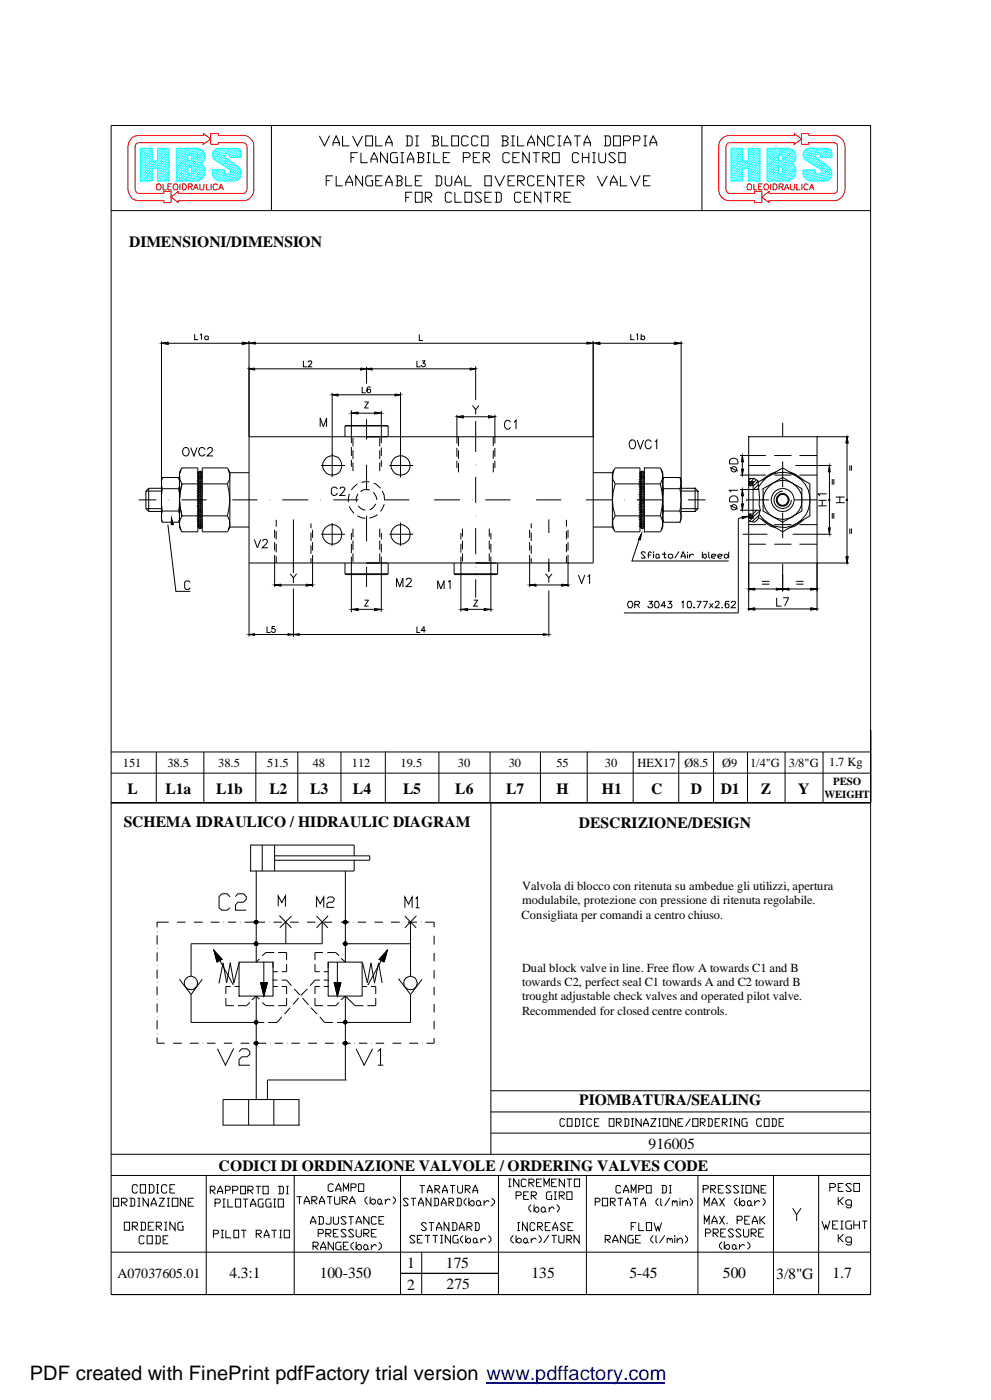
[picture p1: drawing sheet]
<svg xmlns="http://www.w3.org/2000/svg" width="210mm" height="297mm" viewBox="0 0 210 297" stroke-linecap="round" stroke-linejoin="round" font-family="sans-serif">
<defs><g id="words">
<text font-size="4.2" x="6.3" y="292.5">PDF created with FinePrint pdfFactory trial version www.pdffactory.com</text>
<g font-size="3.3">
<text x="27.3" y="52.4">DIMENSIONI/DIMENSION</text>
<text x="27" y="168.2">L</text>
<text x="35.1" y="168.2">L1a</text>
<text x="45.8" y="168.2">L1b</text>
<text x="57.1" y="168.2">L2</text>
<text x="65.7" y="168.2">L3</text>
<text x="74.8" y="168.2">L4</text>
<text x="85.4" y="168.2">L5</text>
<text x="96.4" y="168.2">L6</text>
<text x="107.2" y="168.2">L7</text>
<text x="117.9" y="168.2">H</text>
<text x="127.5" y="168.2">H1</text>
<text x="137.9" y="168.2">C</text>
<text x="146.3" y="168.2">D</text>
<text x="152.7" y="168.2">D1</text>
<text x="161.1" y="168.2">Z</text>
<text x="169.1" y="168.2">Y</text>
<text x="26.2" y="175.4">SCHEMA IDRAULICO / HIDRAULIC DIAGRAM</text>
<text x="122.6" y="175.4">DESCRIZIONE/DESIGN</text>
<text x="122.7" y="234.2">PIOMBATURA/SEALING</text>
<text x="137.3" y="243.5">916005</text>
<text x="46.3" y="248.1">CODICI DI ORDINAZIONE VALVOLE / ORDERING VALVES CODE</text>
<text x="86.3" y="268.7">1</text>
<text x="94.4" y="268.7">175</text>
<text x="48.6" y="270.9">4.3:1</text>
<text x="67.7" y="270.9">100-350</text>
<text x="86.3" y="273.4">2</text>
<text x="94.6" y="273.1">275</text>
<text x="112.6" y="270.9">135</text>
<text x="133.3" y="270.9">5-45</text>
<text x="153.1" y="270.9">500</text>
<text x="164.4" y="270.9">3/8&quot;G</text>
<text x="176.4" y="270.9">1.7</text>
</g>
<text font-size="3" x="24.9" y="270.8">A07037605.01</text>
<g font-size="2.6">
<text x="26" y="162.6">151</text>
<text x="35.5" y="162.6">38.5</text>
<text x="46.2" y="162.6">38.5</text>
<text x="56.6" y="162.6">51.5</text>
<text x="66.3" y="162.6">48</text>
<text x="74.5" y="162.6">112</text>
<text x="84.8" y="162.6">19.5</text>
<text x="96.9" y="162.6">30</text>
<text x="107.8" y="162.6">30</text>
<text x="117.9" y="162.6">55</text>
<text x="128.1" y="162.6">30</text>
<text x="135" y="162.6">HEX17</text>
<text x="144.9" y="162.6">Ø8.5</text>
<text x="153" y="162.6">Ø9</text>
<text x="158.9" y="162.6">1/4&quot;G</text>
<text x="167" y="162.6">3/8&quot;G</text>
<text x="175.6" y="162.2">1.7 Kg</text>
<text x="110.6" y="188.6">Valvola di blocco con ritenuta su ambedue gli utilizzi, apertura</text>
<text x="110.6" y="191.6">modulabile, protezione con pressione di ritenuta regolabile.</text>
<text x="110.5" y="194.7">Consigliata per comandi a centro chiuso.</text>
<text x="110.6" y="205.9">Dual block valve in line. Free flow A towards C1 and B</text>
<text x="110.6" y="209">towards C2, perfect seal C1 towards A and C2 toward B</text>
<text x="110.6" y="212">trought adjustable check valves and operated pilot valve.</text>
<text x="110.6" y="215.1">Recommended for closed centre controls.</text>
</g>
<g font-size="2.3">
<text x="176.4" y="166.4">PESO</text>
<text x="174.7" y="169.2">WEIGHT</text>
</g>
</g></defs>
<g fill="none" stroke="#000" stroke-width=".21">
<path d="M23.5 26.6h161l-.1 247.7h-160.9zM57.5 26.6v18M67.6 28.8l1.1 2.1 1.1-2.1M69.1 38.3h.7M70.5 30.9v-.7l.7-1.4 .7 1.4v.7M70.5 37.3h-1.4v2.1M70.5 30.2h1.4M71.2 37.3v2.1h1.4M72.6 28.8v2.1h1.4M73.2 39.4v-.8l.8-1.3 .7 1.3v.8M73.2 38.6h1.5M74.3 33.4h.7"/>
<path d="M74.7 28.8l1 2.1 1.1-2.1M75.8 32.4h-1.5v2.1M76.5 32.4v2.1h1.4M76.8 37.3v2.1l-1.4-2.1v2.1M77.5 28.8h1.4v2.1h-1.4zM78.6 34.5v-.8l.6-1.3 .7 1.3v.8M78.6 33.7h1.3M78.9 37.3h-1.1l-.3 .3v1.4l.3 .4h1.1v-1.1h-.3M79.6 28.8v2.1h1.4M79.6 38.3h.7M81 37.3h-1.4v2.1h1.4M81.7 30.9v-.7l.7-1.4 .7 1.4v.7"/>
<path d="M81.7 39.4v-.8l.7-1.3 .7 1.3v.8M81.7 30.2h1.4M81.7 38.6h1.4M82 32.4v2.1l-1.4-2.1v2.1M83.8 37.3h1l.4 .3v.3l-.4 .4M84.2 32.4h-1.1l-.4 .3v1.4l.4 .4h1.1v-1.1h-.4M84.2 38.3h.6l.4 .3v.4l-.4 .4h-1M84.2 37.3v2.1M84.8 32.4h.8M84.8 34.5h.8M85.2 32.4l.1 2.1M85.9 28.8h1.1l.3 .3v1.5l-.3 .3h-1.1"/>
<path d="M85.9 37.3v2.1h1.4M86.3 34.5v-.8l.7-1.3 .6 1.3 .1 .8M86.3 28.8v2.1M86.3 33.7h1.4M88 28.8h.7M88 30.9h.7M88 38.3h.7M88.3 32.4h1.1l.3 .3v.3l-.3 .4M88.3 28.8v2.1M88.6 32.4l.1 2.1M88.7 33.4h.7l.3 .3v.4l-.3 .4h-1.1M89.4 37.3h-1.4v2.1h1.4"/>
<path d="M90.4 32.4h.8M90.4 34.5h.8M90.8 32.4v2.1M91.5 28.8h1l.4 .3v.4l-.4 .3M91.9 29.8h.6l.4 .4v.4l-.4 .3h-1.1M91.9 32.4v2.1h1.3M91.9 28.8v2.1M92.2 37.3h1l.4 .3v1.4l-.4 .4h-1M92.5 37.3v2.1M93.6 28.8v2.1h1.4M93.9 33.4h.8M94.3 37.3v1.7l.4 .4h.6l.4-.4v-1.7"/>
<path d="M95.3 32.4h-1.4v2.1h1.4M95.7 28.8h1.4v2.1h-1.4zM96.4 39.4v-.8l.7-1.3 .7 1.3v.8M96.4 38.6h1.4M98.1 33.4h1.1l.4-.4v-.3l-.4-.3h-1.1v2.1M98.5 37.3v2.1h1.4M99.2 29.1l-.4-.3h-.7l-.3 .3v1.5l.3 .3h.7l.4-.3M100.2 33.4h.8M101.3 29.1l-.4-.3h-.7l-.3 .3v1.5l.3 .3h.7l.4-.3M101.7 32.4h-1.5v2.1h1.5M102 28.8h1.4v2.1h-1.4zM102.4 33.4h1l.3-.4v-.3l-.3-.3h-1v2.1"/>
<path d="M102.7 33.4l1.1 1.1M102.7 37.3h1.4v2.1h-1.4zM104.8 37.3l1 2.1 1.1-2.1M106.2 28.8h1l.4 .3v.4l-.4 .3M106.5 28.8l.1 2.1M106.6 29.8h.6l.4 .4v.4l-.4 .3h-1M107.6 38.3h.7M107.9 32.7l-.3-.3h-.8l-.3 .3v1.4l.3 .4h.8l.3-.4M108.3 28.8h.8M108.3 30.9h.8M108.6 28.8v2.1M108.6 33.4h.8"/>
<path d="M109.1 37.3h-1.5v2.1h1.5M109.6 28.8v2.1h1.5M109.7 38.3h1l.4-.4v-.3l-.4-.3h-1.1v2.1M110.1 32.4h-1.5v2.1h1.5M110.1 38.3l1 1.1M111.8 30.9v-.7l.7-1.4 .7 1.4v.7M111.8 30.2h1.4M112.2 32.4l-.1 2.1-1.4-2.1v2.1M112.9 32.4h1.4M113.2 37.6l-.3-.3h-.8l-.3 .3v1.4l.3 .4h.8l.3-.4M113.5 32.4v2.1M113.9 38.3h.7"/>
<path d="M115 33.4h1l.3-.4v-.3l-.3-.3h-1v2.1M115.3 28.8v2.1l-1.4-2.1v2.1M115.3 33.4l1.1 1.1M115.3 37.3h-1.4v2.1h1.4M117 34.5v-2.1h1.4v2.1h-1.3M117.4 29.1l-.4-.3h-.7l-.3 .3v1.5l.3 .3h.7l.4-.3M117.4 37.3v2.1l-1.4-2.1v2.1M118.1 28.8h.8M118.1 30.9h.8M118.1 37.3h1.4M118.4 28.8v2.1M118.8 37.3l.1 2.1"/>
<path d="M119.5 30.9v-.7l.6-1.4 .8 1.4v.7M119.5 30.2h1.4M120.1 38.3h.8M121.6 37.3h-1.5v2.1h1.5M121.6 28.8h1.4M122.3 28.8v2.1M122.3 38.3h1.1l.3-.4v-.3l-.3-.3h-1.1v2.1M122.6 38.3l1.1 1.1M122.7 32.7l-.4-.3h-.7l-.4 .3v1.4l.4 .4h.7l.3-.4M123.4 33.4h1.4M123.4 32.4v2.1M123.7 30.9v-.7l.7-1.4 .7 1.4v.7"/>
<path d="M123.7 30.2h1.4M124.7 32.4l.1 2.1M125.5 32.4h.7M125.5 34.5h.7M125.8 32.4v2.1M126.5 37.3l1 2.1 1.1-2.1M126.8 32.4v1.7l.4 .4h.7l.4-.4v-1.7M127.9 28.8h1l.4 .3v1.5l-.4 .3h-1M128.3 28.8v2.1M129.3 39.4v-.8l.7-1.3 .7 1.3v.8M129.3 38.6h1.4M130 30.9v-2.1h1.4v2.1h-1.4"/>
<path d="M130.4 32.7l-.4-.3h-.7l-.4 .3 1.5 1.4-.4 .4h-.7l-.4-.4M131.1 32.4h1.3v2.1h-1.3zM131.4 37.3v2.1h1.4M132.2 29.8h1l.3-.3v-.4l-.3-.3h-1.1v2.1M133.5 37.3l1 2.1 1.1-2.1M134.2 29.8h1.1l.3-.3v-.4l-.3-.3h-1.1v2.1M136.3 28.8h.8M136.3 30.9h.8M136.3 38.3h.8M136.7 28.8v2.1M137.7 30.9v-.7l.6-1.4 .8 1.4v.7M137.7 30.2h1.4"/>
<path d="M137.8 37.3h-1.5v2.1h1.5M148.7 26.6v18M23.5 44.6h161M85.9 41.8h.7M87.3 40.7h-1.4v2.2M88 42.9v-2.2h1.4v2.2h-1.3M90.1 41.8h1l.3-.4v-.3l-.3-.4h-1v2.2M90.4 41.8l1.1 1.1M95.7 41.1l-.4-.4h-.6l-.4 .4v1.4l.4 .4h.6l.4-.4M96.4 40.7v2.2h1.4M98.5 42.9v-2.2h1.4v2.2h-1.3M102 41.1l-.3-.4h-.8l-.3 .4 1.4 1.4-.3 .4h-.8l-.3-.4"/>
<path d="M102.7 41.8h.8M104.1 40.7h-1.4v2.2h1.4M104.8 40.7h1l.4 .4v1.4l-.4 .4h-1M105.2 40.7v2.2M110.4 41.1l-.3-.4h-.8l-.3 .4v1.4l.3 .4h.8l.3-.4M111.1 41.8h.7M112.5 40.7h-1.4v2.2h1.4M114.6 40.7v2.2l-1.4-2.2v2.2M115.3 40.7h1.5M116 40.7v2.2M117.4 41.8h1l.4-.4v-.3l-.4-.4h-1v2.2M117.8 41.8l1.1 1.1"/>
<path d="M119.5 41.8h.7M120.9 40.7h-1.4v2.2h1.4M34.2 72.7l1.4-.2v.5zM34.2 72.7h17.2M34.2 72.3v37.8l.2 .6M41.2 70.8v1.2h.8M42.3 71l.4-.2v1.2M44.1 71.3l-.6-.1-.2 .4 .2 .4h.4l.2-.2M44.1 71.2v.8M51.3 72.5l1.4 .2-1.4 .3zM52.7 72.7l1.4-.2v.4zM52.7 78.2l1.2-.2v.4z"/>
<path d="M52.7 72.3v62.6M54 78.2h22.4M54.1 72.7h70.2M64.3 76.5v1.2h.7M65.3 76.8l.2-.3 .5 .1v.2l-.1 .3-.6 .6h.8M76.4 78l1.2 .2-1.2 .2zM77.6 78.2l1.2-.2v.4zM77.6 77.7v3.6M78.8 78.2h20.9M88.3 76.5v1.2h.8M88.8 70.9v1.3h.8M89.4 76.5h.6l-.3 .5a.41 .41 0 0 1 .3 .4 .41 .41 0 0 1-.3 .4 .41 .41 0 0 1-.5-.3h.1"/>
<path d="M99.6 78l1.2 .2-1.2 .2zM100.8 77.7v7.1M124.3 72.5l1.3 .2-1.3 .2zM125.6 72.7l1.5-.2v.5zM125.6 72.3v47h-72.9M127.1 72.7h17.2M133.6 70.8v1.2h.8M134.8 71l.2-.2 .1 1.2M135.8 70.8l.1 1.2M135.8 71.3l.6-.1 .2 .4-.2 .4h-.4l-.1-.2M142.8 72.5l1.5 .2-1.5 .3zM144.3 72.3v37.8l-.2 .6"/>
<path d="M38.4 99.6a2.55 2.55 0 0 0 .2 2.9M38.5 99.2h3.4v13.5h-3.4M38.6 99.2l-.6 .9 .1 5.8M38.9 95.1a.66 .66 0 0 1 .7-.2 .66 .66 0 0 1 .4 .6v.4a.68 .68 0 0 1-.6 .7 .68 .68 0 0 1-.7-.7zM40.4 94.8l.7 1.8 .6-1.8M42.2 99.9h.3M42.6 99.9l.2 .1M42.8 99.2h5.4l.5 .9v11.7l-.5 .9h-5.4zM43.4 95.3a.7 .7 0 0 0-.7-.5 .7 .7 0 0 0-.6 .7v.4a.7 .7 0 0 0 .6 .7 .7 .7 0 0 0 .7-.4M43.9 95.3l.4-.5 .7 .2v.5l-.2 .3-.9 .8h1.2M48.4 99.6l.3 1-.1 1-.4 .9M52.7 92.6h72.9"/>
<path d="M67.8 90.4v-1.8l.7 1.8 .7-1.8v1.8M68 98.7h5.1M70.4 83.7l1.2-.2v.4zM70.4 83.2v17.9M71.6 83.7h12.1M72.4 98.7a2.05 2.05 0 0 0-2.1-2.1 2.05 2.05 0 0 0-2 2 2.05 2.05 0 0 0 2.1 2.1 2.12 2.12 0 0 0 2.1-2M73.1 90.3h9.1M73.1 90.3v2.3M74.4 87.6l1.5-.3v.4zM74.5 87.1l-.1 5.4M74.5 97.6l-.1 1.3M74.5 94.8l-.1 1.8"/>
<path d="M74.5 92.6l-.1 1.3M74.8 98.1v1.7M74.8 95.5v1.8M74.8 92.9v1.7M75.9 87.6h3.5M76.7 82v1.2h.8M77.2 85.2h.9l-.9 1.3h.9M77.6 88.8v4.3M77.6 98.5v5.4M78.5 82.1h-.1a.36 .36 0 0 0-.6 .1v.9l.3 .1 .4-.1v-.5l-.2-.1h-.4l-.1 .3M79.3 87.3l1.5 .3-1.5 .1zM80.5 98.1l-.1 1.7"/>
<path d="M80.5 95.5l-.1 1.8M80.5 92.9l-.1 1.7M80.8 87.1v5.4M80.8 92.6v1.3M80.8 94.8v1.8M80.8 97.6v1.3M82.2 90.3v2.3M82.5 98.7h5M83.7 83.5l1.1 .2-1.1 .2zM84.9 83.2v17.9M86.9 98.7a2.05 2.05 0 0 0-2.1-2.1 2.05 2.05 0 0 0-2 2 2.05 2.05 0 0 0 2 2.1 2.12 2.12 0 0 0 2.2-2M96.8 88.3l1.3-.2v.5z"/>
<path d="M96.8 87.9v6.1M96.8 94.9v1.9M96.8 97.6v1.6M97.1 92.6v1.9M97.1 95.4v1.8M97.1 98.1v2M98.1 88.3h5.4M100.1 86l.7 .8v.9M100.8 98.5h.1M100.8 92v3.8M100.8 89.3v2.7M101.4 86l-.6 .8"/>
<path d="M103.5 88.1l1.3 .2-1.3 .3zM104.5 92.6v1.9M104.5 95.4v1.8M104.5 98.1v2M104.8 87.9v6.1M104.8 94.9v1.9M104.8 97.6v1.6M108.1 89.5a.66 .66 0 0 0-.8-.4 .66 .66 0 0 0-.5 .7v.5a.65 .65 0 0 0 .6 .6 .65 .65 0 0 0 .7-.4M108.9 89.5l.4-.4v1.8M130 99.6l-.2 1v1l.5 .9M133.8 93.2a.99 .99 0 0 0-.5 1.1 .99 .99 0 0 0 .8 .8 .98 .98 0 0 0 .6-1.1 .98 .98 0 0 0-.9-.8h.1M135 93.2l.6 1.9 .7-1.9"/>
<path d="M135.9 99.9l-.2 .1M136 99.9h.2M136.5 99.2h3.4l.5 .9v11.7l-.5 .9h-3.4zM137.9 93.7a.65 .65 0 0 0-.7-.5 .65 .65 0 0 0-.5 .7v.4a.69 .69 0 0 0 .5 .8 .69 .69 0 0 0 .8-.5M138.7 93.6l.4-.4 .1 1.9M140.1 99.6l.3 1-.1 1-.4 .9M154.6 99.1l1.7 .7M154.8 97.3l.4-.2 .8 .2 .3 .4v.6h-1.8v-.6zM156.9 96.5h5.3M157.1 99.4h.4l-.3 1.3zM157.2 97.9l.1 1.5M157.2 96.5l.3 1.4h-.4z"/>
<path d="M158.6 98.7h4.6M164 96.5h3.6M165.8 89.6v2.9M165.8 97.8v5.4M168.5 98.7h7.6M169.3 96.5h3.8M173.1 92.6v36.9M175.7 98.7l.2 1.3h-.5zM179.4 92.6l.3 1.3h-.5zM179.4 93.9v24.1M179.8 92.6h-21.2v36.9M180.1 98.7l-.1 1.1"/>
<path d="M180.4 98.7l-.1 1.1M29.4 105.9h3.7M30.9 107.8h3.3M30.9 104.1h3.3M30.9 107.8l.6 .6M30.9 104.1v3.7M31.5 108.4h2.7M31.5 103.5h2.7M31.5 103.5v4.9M31.5 103.5l-.6 .6M34.4 108.3a3.5 3.5 0 0 0 0 2.4M34.4 103.6l-.2 1.3 .2 3.4"/>
<path d="M34.4 101.2l-.2 .7 .2 1.7M34.4 108.3h3.4M34.4 103.6h3.4M34.4 110.7h3.4M34.4 101.2h3.4M34.4 101.2l-.2 .6M35.6 111.2l1.7 14.1h3M35.7 105.9h.1M36.3 109.7l.4 1.5h-.5zM37.8 108.3a3.3 3.3 0 0 1 0 2.4M37.8 103.6a12.6 12.6 0 0 1 0 4.7M37.8 101.2a3.3 3.3 0 0 1 0 2.4"/>
<path d="M37.8 101.2l.2 .6M38 111.8l.6 .9M38 110.1l-.2 .6M38.1 110.8l-.1-4.9 .1 5.9M38.4 105.9h5.4M41.9 101.7h.3M41.9 102h.3M41.9 102.4h.3M41.9 102.7h.3M41.9 104.5h.3M41.9 104.8h.3M41.9 105.2h.3"/>
<path d="M41.9 106.9h.3M41.9 107.3h.3M41.9 107.6h.3M41.9 108h.3M41.9 109.4h.3M41.9 109.7h.3M41.9 110.1h.3M41.9 107.8h.1M41.9 111.2l.1 .1M41.9 110.4l.1 .2M41.9 110.8l.1 .1M41.9 108.4l.1 .1"/>
<path d="M41.9 106.6l.1 .1M41.9 106.3l.1 .1M41.9 105.5l.1 .2M41.9 105.9l.1 .1M41.9 103.5l.1 .1M41.9 101.4h.1M41.9 101l.1 .1M41.9 100.7l.1 .1M41.9 100.4h.1M41.9 101.9h.1M41.9 102.2h.1M41.9 104h.1"/>
<path d="M41.9 104.3h.1M41.9 104.7h.1M41.9 105h.1M41.9 105.3h.1M41.9 107.1h.1M41.9 107.5h.1M41.9 108.1h.1M41.9 108.9h.1M41.9 109.2h.1M41.9 109.6h.1M41.9 109.9h.1M41.9 110.3h.1"/>
<path d="M42 111.6l-.1-.1 .2 .4 .3 .1 .4-.1v-.4l-.1 .1M42 100.8l-.1 .1M42 101.1l-.1 .1M42 101.4l-.1 .1M42 102.9l-.1 .1M42 103.2l-.1 .1M42 103.6h-.1M42 105.7l-.1 .1M42 106l-.1 .1M42 106.4h-.1M42 106.7l-.1 .1M42 108.5l-.1 .1"/>
<path d="M42 110.6l-.1 .1M42 110.9l-.1 .1M42 111.3l-.1 .1M42 111.6l-.1 .1M42.1 111.6l.1 .2 .1-.2M42.1 111.3l.1 .1 .1-.1M42.1 110.9l.1 .2M42.1 110.6h.2M42.1 110.3h.2M42.1 109.9h.2M42.1 109.6h.2M42.1 109.2h.2"/>
<path d="M42.1 108.9l.1 .1M42.1 108.5l.1 .1M42.1 108.1l.1 .2M42.1 107.8l.1 .2M42.1 107.5h.2M42.1 107.1h.2M42.1 106.7l.1 .2 .1-.2M42.1 106.4l.1 .1 .1-.1M42.1 106l.1 .2M42.1 105.7h.2M42.1 105.3h.2M42.1 105h.2"/>
<path d="M42.1 104.7h.2M42.1 104.3h.2M42.1 104l.1 .1M42.1 103.6l.1 .1M42.1 103.2l.1 .2M42.1 102.9l.1 .2M42.1 102.5h.1M42.1 102.2h.2M42.1 101.9h.2M42.1 101.4l.1 .2 .1-.2M42.1 101.1l.1 .2M42.1 100.8l.1 .1"/>
<path d="M42.1 100.4h.2M42.1 100.1h.2M42.1 105.9l-.1 .1M42.1 111.9h.1M42.2 100.3l-.2 .1M42.2 100.6l-.2 .2M42.2 100.9l-.2 .2M42.2 101.3l-.2 .1M42.2 103.1h-.3M42.2 103.4l-.2 .2M42.2 103.7l-.2 .2-.1-.1M42.2 104.1l-.2 .1h-.1"/>
<path d="M42.2 105.5l-.2 .2M42.2 105.8l-.2 .1M42.2 106.2l-.2 .2M42.2 106.6l-.2 .1M42.2 108.3l-.2 .2M42.2 108.6l-.2 .2-.1-.1M42.2 109l-.2 .1h-.1M42.2 110.4l-.2 .2M42.2 110.8l-.2 .1M42.2 111.1l-.2 .2M42.2 111.5l-.2 .1M42.2 105.8l.1 .2"/>
<path d="M42.2 101.7h.3M42.2 102h.3M42.2 102.4h.3M42.2 102.7h.3M42.2 103.1h.3M42.2 103.7l.1 .2 .2-.2M42.2 104.1l.1 .1 .2-.1M42.2 104.5h.3M42.2 104.8h.3M42.2 105.2h.3M42.2 106.9h.3M42.2 107.3h.3"/>
<path d="M42.2 107.6h.3M42.2 108h.3M42.2 108.6l.1 .2 .2-.2M42.2 109l.1 .1 .2-.1M42.2 109.4h.3M42.2 109.7h.3M42.2 110.1h.3M42.2 111.9h.3M42.2 111.5l.1 .1M42.2 111.1l.1 .2M42.2 110.8l.1 .1M42.2 110.4l.1 .2"/>
<path d="M42.2 108.3l.1 .2M42.2 106.6l.1 .1M42.2 106.2l.1 .2M42.2 105.5l.1 .2M42.2 103.4l.1 .2M42.2 101.3l.1 .1M42.2 100.9l.1 .2M42.2 100.6l.1 .2M42.2 100.3l.1 .1M42.2 112h.1M42.3 100.8l-.1 .1M42.3 101.1l-.1 .2"/>
<path d="M42.3 102.9l-.1 .2M42.3 103.2l-.1 .2M42.3 103.6l-.1 .1M42.3 104l-.1 .1M42.3 107.8l-.1 .2M42.3 108.1l-.1 .2M42.3 108.5l-.1 .1M42.3 108.9l-.1 .1M42.3 110.9l-.1 .2M42.4 102.5h.3M42.4 111.6l.1 .2 .2-.2M42.4 110.9l.1 .2"/>
<path d="M42.4 110.6h.3M42.4 110.3h.3M42.4 109.9h.3M42.4 109.6h.3M42.4 109.2h.3M42.4 108.9l.1 .1M42.4 108.5l.1 .1M42.4 107.8l.1 .2M42.4 108.1l.1 .2M42.4 107.5h.3M42.4 107.1h.3M42.4 106.7l.1 .2 .2-.2"/>
<path d="M42.4 106l.1 .2M42.4 105.7h.3M42.4 105.3h.3M42.4 105h.3M42.4 104.7h.3M42.4 104.3h.3M42.4 104l.1 .1M42.4 103.6l.1 .1M42.4 102.9l.1 .2M42.4 103.2l.1 .2M42.4 102.2h.3M42.4 101.9h.3"/>
<path d="M42.4 100.8l.1 .1M42.4 101.1l.1 .2M42.4 100.4h.3M42.4 100.1h.3M42.5 100.3l-.2 .1M42.5 100.6l-.2 .2M42.5 100.9l-.2 .2M42.5 101.3l-.2 .1M42.5 103.4l-.2 .2M42.5 105.5l-.2 .2M42.5 105.8l-.3 .4M42.5 106.2l-.2 .2"/>
<path d="M42.5 106.6l-.2 .1M42.5 108.3l-.2 .2M42.5 110.4l-.2 .2M42.5 110.8l-.2 .1M42.5 111.1l-.2 .2M42.5 111.5l-.2 .1M42.6 111.9h.1M42.6 111.5l.1 .1M42.6 111.1l.1 .2M42.6 110.8l.1 .1M42.6 110.4l.1 .2M42.6 110.1h.2"/>
<path d="M42.6 109.7h.2M42.6 109.4h.2M42.6 108.3l.1 .2M42.6 107.6h.2M42.6 107.3h.2M42.6 106.9h.2M42.6 106.6l.1 .1M42.6 106.2l.1 .2M42.6 105.8l.1 .2M42.6 105.5l.1 .2M42.6 105.2h.2M42.6 104.8h.2"/>
<path d="M42.6 104.5h.2M42.6 103.4l.1 .2M42.6 102.7h.2M42.6 102.4h.2M42.6 102h.2M42.6 101.7h.2M42.6 101.3l.1 .1M42.6 100.9l.1 .2M42.6 100.6l.1 .2M42.6 100.3l.1 .1M42.7 102.9l-.2 .2M42.7 103.2l-.2 .2"/>
<path d="M42.7 104l-.2 .1M42.7 107.8l-.2 .2M42.7 108.1l-.2 .2M42.7 108.9l-.2 .1M42.8 108.9v.1l-.1 .1-.1-.1M42.8 108.5v.1l-.1 .2-.1-.2M42.8 107.8v.2h-.2M42.8 104v.1l-.1 .1-.1-.1M42.8 103.6v.1l-.1 .2-.1-.2M42.8 102.9v.2h-.2M42.8 111.6v.1M42.8 110.9v.2l-.3 .3-.1-.1"/>
<path d="M42.8 111.3v.1M42.8 110.6v.1M42.8 110.3h.1M42.8 109.9v.1M42.8 109.6v.1M42.8 109.2v.1M42.8 108.1v.2l-.3 .3M42.8 107.5h.1M42.8 107.1v.1M42.8 106.7v.2M42.8 106v.2l-.3 .3-.1-.1M42.8 106.4v.1"/>
<path d="M42.8 105.7v.1M42.8 105.3v.1M42.8 105v.1M42.8 104.7h.1M42.8 104.3v.1M42.8 103.2v.2l-.3 .3M42.8 102.5v.1M42.8 102.2v.1M42.8 101.9v.1M42.8 101.1v.2l-.3 .3-.1-.2M42.8 101.4v.2M42.8 100.8v.1l-.3 .4"/>
<path d="M42.8 100.4v.1M42.8 100.1v.1M42.8 100.3v-.3l-.4-.2-.3 .2-.1 .4M42.8 100.3l-.1 .1M42.8 100.6l-.3 .3M42.8 105.5l-.1 .2M42.8 105.8l-.3 .4M42.8 106.6l-.1 .1M42.8 110.4l-.1 .2M42.8 110.8l-.3 .3M48.2 102.5h-9.7a10.7 10.7 0 0 0 .1 6.8M48.2 109.3h-9.7l-.4 1-.1 1 .4 1"/>
<path d="M48.2 102.5a11.5 11.5 0 0 1 0 6.8M48.2 109.3l.4 1 .1 1-.4 1M48.7 100.2h4M48.7 111.7h4M49.2 105.9h5.3M53.8 114.3l.7 1.8 .7-1.8M55.6 114.7l.4-.4 .6 .2a.55 .55 0 0 1-.2 .7l-.9 .9h1.2M57.1 105.9h.1M58.2 112.3v1.7M58.2 114.9v1.8M58.2 117.6v6.8M58.5 110.2v1.4"/>
<path d="M58.5 112.5v1.8M58.5 115.2v1.8M58.5 117.9v1.4M59.9 105.9h5.4M62.1 110.1l.1 10M62.1 119.3l.1 2M65.9 110.9v1M65.9 112.9v1.8M65.9 115.6v1.8M65.9 118.3v1M66.2 112.3v1.7M66.2 114.9v1.8"/>
<path d="M66.2 117.6v6.8M67.9 105.9h.1M68 113.2h5.1M70.4 110.8v4.9M70.6 105.9h5.3M71.4 103.6a.62 .62 0 0 0-.6-.4 .62 .62 0 0 0-.6 .4v1a.68 .68 0 0 0 .6 .4 .68 .68 0 0 0 .7-.4M72.1 103.6v-.3l.3-.1h.3l.4 .4-.3 .6-.8 .8h1.2M72.4 113.2a2.05 2.05 0 0 0-2.1-2 2.05 2.05 0 0 0-2 2.1 2.05 2.05 0 0 0 2.1 2 2 2 0 0 0 2-2.1h.1M73.1 119.3v2.3M74 104.7l-.3 1.2 .1 .5M74 107.3l.3 .6 .7 .8M74.4 113l.1 1.3"/>
<path d="M74.4 115.2l.1 1.9M74.4 118l.1 1.3M74.4 119.4l.1 10.2M74.8 112v1.7M74.8 114.6v1.8M74.8 117.3v1.7M75.7 102.5l-1.3 1.3M75.7 109.3l.9 .4 .8 .1M75.9 104.7l-.4 .6v1.1M75.9 107.2l1.1 .8h.4M77.6 109.3v5.4M78.2 102.1l-.6-.1-1.1 .2"/>
<path d="M78.3 103.8h-1.3l-.4 .3M79.1 104.3l.6 1 .1 .6M79.2 102.4l.4 .1 1 1M79.6 106.8l-.7 .9-.6 .3M79.9 109.1l-1.3 .6h-.4M80.4 112l.1 1.7M80.4 114.6l.1 1.8M80.4 117.3l.1 1.7M80.8 113v1.3M80.8 115.2v1.9M80.8 118v1.3M80.8 119.4v10.2"/>
<path d="M81.1 104.2l.3 .7v1M81.4 106.9l-.8 1.5M81.4 105.9h5.3M82.2 119.3v2.3M82.5 113.2h5M84.9 110.8l-.1 4.9M86.9 113.2a2.03 2.03 0 0 0-2.5-1.9 2.03 2.03 0 0 0-1.4 2.8 2.03 2.03 0 0 0 3 .8 2.49 2.49 0 0 0 1-1.7M92.1 105.9h5.4M96.2 119.3v2.3M97.6 113v1.3M97.6 115.2v1.9M97.6 118v1.3"/>
<path d="M97.6 119.4v10.2M98 112v1.7M98 114.6v1.8M98 117.3v1.7M100.1 105.9h.1M100.8 109.3h.1M100.8 112v5.4M100.8 101.2v5.4M100.8 119.3h2.7M102.8 105.9h5.3M103.6 112v1.7M103.6 114.6v1.8"/>
<path d="M103.6 117.3v1.7M104 113v1.3M104 115.2v1.9M104 118v1.3M104 119.4v10.2M105.4 119.3v2.3M112.2 112.3v1.7M112.2 114.9v1.8M112.2 117.6v6.8M112.5 110.9v1M112.5 112.9v1.8M112.5 115.6v1.8"/>
<path d="M112.5 118.3v1M113.5 105.9h5.4M116.2 110.1v2.9M116.2 118.4v2.8M120 110.2v1.4M120 112.5v1.8M120 115.2v1.8M120 117.9v1.4M120.3 112.3v1.7M120.3 114.9v1.8M120.3 117.6v6.8M124.3 105.9h5.3"/>
<path d="M125.6 100.2h4.1M129.8 100.2l-.1-.1 .6-.9h5.3v13.5h-5.3l-.6-.9 .1-.1M129.8 100.1l-.1 11.6h-4.1M130.3 102.5a10 10 0 0 0 0 6.8M130.3 109.3l-.5 1v1l.2 1M130.3 109.3h9.6M130.3 102.5h9.6M132.2 105.9h.1M133.9 118.9h20.4M135 105.9h5.4M135.4 114.3l-1.5 4.6M135.6 111.5l.1 .4 .4 .1 .3-.1 .2-.4-.2 .1"/>
<path d="M135.6 100.3l.1-.3 .4-.2 .3 .2 .1 .3M135.6 101.7h.3M135.6 102h.3M135.6 102.4h.3M135.6 102.7h.3M135.6 103.1h.3M135.6 103.7l.1 .2 .2-.2M135.6 104.1l.1 .1 .2-.1M135.6 104.5h.3M135.6 104.8h.3M135.6 105.2h.3M135.6 106.9h.3"/>
<path d="M135.6 107.3h.3M135.6 107.6h.3M135.6 108h.3M135.6 108.6l.1 .2 .2-.2M135.6 109l.1 .1 .2-.1M135.6 109.4h.3M135.6 109.7h.3M135.6 110.1h.3M135.6 111.5l.1 .1M135.6 111.1l.1 .2M135.6 110.8l.1 .1M135.6 110.4l.1 .2"/>
<path d="M135.6 108.3l.1 .2M135.6 106.6l.1 .1M135.6 106.2l.1 .2M135.6 105.8l.1 .2M135.6 105.5l.1 .2M135.6 103.4l.1 .2M135.6 101.3l.1 .1M135.6 100.9l.1 .2M135.6 100.6l.1 .2M135.6 100.3l.1 .1M135.7 102.5l-.1 .1M135.7 100.1l-.1 .1"/>
<path d="M135.7 100.4l-.1 .1M135.7 100.8l-.1 .1M135.7 101.1l-.1 .2M135.7 101.4l-.1 .2M135.7 101.9l-.1 .1M135.7 102.2l-.1 .1M135.7 102.9l-.1 .2M135.7 103.2l-.1 .2M135.7 103.6l-.1 .1M135.7 104l-.1 .1M135.7 104.3l-.1 .1M135.7 104.7h-.1"/>
<path d="M135.7 105l-.1 .1M135.7 105.3l-.1 .1M135.7 105.7l-.1 .1M135.7 106l-.1 .2M135.7 106.4l-.1 .1M135.7 106.7l-.1 .2M135.7 107.1l-.1 .1M135.7 107.5h-.1M135.7 107.8l-.1 .2M135.7 108.1l-.1 .2M135.7 108.5l-.1 .1M135.7 108.9l-.1 .1"/>
<path d="M135.7 109.2l-.1 .1M135.7 109.6l-.1 .1M135.7 109.9l-.1 .1M135.7 110.3h-.1M135.7 110.6l-.1 .1M135.7 110.9l-.1 .2M135.7 111.3l-.1 .1M135.7 111.6l-.1 .1M135.8 102.5h.3M135.8 100.1h.3M135.8 100.4h.3M135.8 101.9h.3"/>
<path d="M135.8 102.2h.3M135.8 104.3h.3M135.8 104.7h.3M135.8 105h.3M135.8 105.3h.3M135.8 105.7h.3M135.8 106.7l.1 .2 .2-.2M135.8 107.1h.3M135.8 107.5h.3M135.8 109.2h.3M135.8 109.6h.3M135.8 109.9h.3"/>
<path d="M135.8 110.3h.3M135.8 110.6h.3M135.8 111.6l.1 .2 .2-.2M135.8 110.9l.1 .2M135.8 108.9l.1 .1M135.8 108.5l.1 .1M135.8 107.8l.1 .2M135.8 108.1l.1 .2M135.8 106l.1 .2M135.8 104l.1 .1M135.8 103.6l.1 .1M135.8 102.9l.1 .2"/>
<path d="M135.8 103.2l.1 .2M135.8 100.8l.1 .1M135.8 101.1l.1 .2M135.9 100.3l-.2 .1M135.9 100.6l-.2 .2M135.9 100.9l-.2 .2M135.9 101.3l-.2 .1M135.9 103.4l-.2 .2M135.9 105.5l-.2 .2M135.9 105.8l-.2 .2M135.9 106.2l-.2 .2M135.9 106.6l-.2 .1"/>
<path d="M135.9 108.3l-.2 .2M135.9 110.4l-.2 .2M135.9 110.8l-.2 .1M135.9 111.1l-.2 .2M135.9 111.5l-.2 .1M135.9 111.9h-.2M135.9 113l-.3 1.4-.4-.1zM136 111.9h.2M136 111.5l.1 .1M136 111.1l.1 .2M136 110.8l.1 .1M136 110.4l.1 .2"/>
<path d="M136 110.1h.2M136 109.7h.2M136 109.4h.2M136 109l.1 .1 .1-.1M136 108.3l.1 .2M136 108h.2M136 107.6h.2M136 107.3h.2M136 106.9h.2M136 106.6l.1 .1M136 106.2l.1 .2M136 105.8l.1 .2"/>
<path d="M136 105.5l.1 .2M136 105.2h.2M136 104.8h.2M136 104.5h.2M136 104.1l.1 .1 .1-.1M136 103.4l.1 .2M136 103.1h.2M136 102.7h.2M136 102.4h.2M136 102h.2M136 101.7h.2M136 101.3l.1 .1"/>
<path d="M136 100.9l.1 .2M136 100.6l.1 .2M136 100.3l.1 .1M136 112h.1M136.1 102.9l-.2 .2M136.1 103.2l-.2 .2M136.1 104l-.2 .1M136.1 106l-.2 .2M136.1 107.8l-.2 .2M136.1 108.1l-.2 .2M136.1 108.9l-.2 .1M136.1 102.5h.3"/>
<path d="M136.1 100.1h.3M136.1 100.4h.3M136.1 101.9h.3M136.1 101.4l.1 .2 .2-.2M136.1 102.2h.3M136.1 104.3h.3M136.1 104.7h.3M136.1 105h.3M136.1 105.3h.3M136.1 105.7h.3M136.1 106.4l.1 .1 .2-.1M136.1 107.1h.3"/>
<path d="M136.1 106.7l.1 .2 .2-.2M136.1 107.5h.3M136.1 109.2h.3M136.1 109.6h.3M136.1 109.9h.3M136.1 110.3h.3M136.1 110.6h.3M136.1 111.3l.1 .1 .2-.1M136.1 111.6l.1 .2 .2-.2M136.1 110.9l.1 .2M136.1 108.9l.1 .1M136.1 108.5l.1 .1"/>
<path d="M136.1 108.1l.1 .2M136.1 107.8l.1 .2M136.1 106l.1 .2M136.1 104l.1 .1M136.1 103.6l.1 .1M136.1 103.2l.1 .2M136.1 102.9l.1 .2M136.1 101.1l.1 .2M136.1 100.8l.1 .1M136.2 105.8l-.1 .2M136.2 100.3l-.1 .1M136.2 100.6l-.3 .3"/>
<path d="M136.2 105.5l-.1 .2M136.2 106.6l-.1 .1M136.2 110.4l-.1 .2M136.2 110.8l-.3 .3M136.2 111.5l-.1 .1M136.3 101.7h.3M136.3 102h.3M136.3 102.4h.3M136.3 102.7h.3M136.3 103.7l.1 .2 .2-.1M136.3 104.1l.1 .1h.2M136.3 104.5h.3"/>
<path d="M136.3 104.8h.3M136.3 105.2h.3M136.3 106.9h.3M136.3 107.3h.3M136.3 107.6h.3M136.3 108h.3M136.3 108.6l.1 .2 .2-.1M136.3 109l.1 .1h.2M136.3 109.4h.3M136.3 109.7h.3M136.3 110.1h.3M136.3 103.1h.3"/>
<path d="M136.3 111.9h.1M136.3 111.5l.1 .1M136.3 111.1l.1 .2M136.3 110.8l.1 .1M136.3 110.4l.1 .2M136.3 108.3l.1 .2M136.3 106.6l.1 .1M136.3 106.2l.1 .2M136.3 105.8l.1 .2M136.3 105.5l.1 .2M136.3 103.4l.1 .2M136.3 101.3l.1 .1"/>
<path d="M136.3 100.9l.1 .2M136.3 100.6l.1 .2M136.3 100.3l.1 .1M136.4 108.5l-.3 .3-.1-.2M136.4 103.6l-.3 .3-.1-.2M136.4 100.8l-.5 .5M136.4 101.1l-.5 .5-.1-.2M136.4 102.9l-.2 .2M136.4 103.2l-.5 .5M136.4 104l-.2 .1M136.4 106l-.5 .5-.1-.1M136.4 107.8l-.2 .2"/>
<path d="M136.4 108.1l-.5 .5M136.4 108.9l-.2 .1M136.4 110.9l-.5 .5-.1-.1M136.5 100.8v.1M136.5 101.1v.1M136.5 101.4v.1M136.5 102.9v.1M136.5 103.2v.1M136.5 103.6h.1M136.5 105.7v.1M136.5 106v.1M136.5 106.4h.1"/>
<path d="M136.5 106.7v.1M136.5 108.5v.1M136.5 110.6v.1M136.5 110.9v.1M136.5 111.3v.1M136.5 111.6v.1M136.6 100.3l-.2 .1M136.6 100.7l-.2 .1M136.6 101l-.2 .1M136.6 101.4h-.2M136.6 103.5l-.2 .1M136.6 105.5l-.2 .2"/>
<path d="M136.6 105.9l-.2 .1M136.6 106.3l-.2 .1M136.6 106.6l-.2 .1M136.6 108.4l-.2 .1M136.6 110.4l-.2 .2M136.6 110.8l-.2 .1M136.6 111.2l-.2 .1M136.7 117.2l-.2-.3h-.5l-.2 .3 .9 .9-.2 .2h-.5l-.2-.2M137.2 117.6h.6M138 117.2l-.2-.3-.5 .3v1.1M138.5 117.4l-.1 .9M138.5 116.9l-.1 .3"/>
<path d="M138.9 117.6l.2-.2 .5 .2v.5l-.5 .2-.2-.2zM139.6 118.1l.2 .2M139.9 102.5a11.5 11.5 0 0 1 0 6.8M139.9 109.3l.4 1 .1 1-.4 1M140.2 117.4h.9M140.4 110.1l.1 .6M140.5 103.6l-.1 1.6 .1 3.1M140.5 103.6h3.5a11.2 11.2 0 0 1 0 4.7h-3.5M140.5 108.3a3.3 3.3 0 0 0 0 2.4M140.5 101.2a3.3 3.3 0 0 0 0 2.4M140.5 101.2h3.5M140.5 101.2l-.1 .6"/>
<path d="M140.7 116.9v1.2l.2 .2 .2-.2M141.6 117.6l.6-.2 .3 .2v.5l-.7 .2-.2-.2zM143.8 116.9l-.9 1.4M144.1 108.3h-.1a2.88 2.88 0 0 1 0 2.4h-3.5M144.3 118.3v-.4l.4-1 .5 1.4M144.3 101.8l-.3-.6a2.89 2.89 0 0 1 0 2.4M144.3 107.8h3.5l-.5 .6h-3M144.3 103.5h3M144.3 117.9h.9M145.6 116.9v.3M145.6 117.4v.9M145.7 105.9h3.7"/>
<path d="M146 117.4v.9M147 117.6l-.5-.2-.5 .5M147.3 103.5l.5 .6h-3.5M147.3 103.5l-.1 4.9M147.9 104.1v3.7M148.8 117.9l.4-.5 .4 .2v.5l-.2 .2h-.2zM148.8 116.9v1.4M150.1 116.9v1.2l.3 .2M150.7 117.9h.7l.2-.3-.2-.2-.7 .2v.5l.3 .2h.5M152.1 117.9h.6l.3-.3-.3-.2-.6 .2v.5l.2 .2h.5M153.4 117.6l.5-.2 .4 .5-.4 .4h-.2l-.3-.2zM154.3 116.9v1.4"/>
<path d="M154.6 105.4a.97 .97 0 0 1 1-.3 .97 .97 0 0 1 .7 .7v.6h-1.8zM154.6 107.1l1.7 .8M156.3 103.9h-1.8l.4 .4M156.9 103.7h3.9M156.9 108.1h4.1l-1.5 1.5M156.9 100.7h5.3M157.1 106.8h.4l-.3 1.3zM157.1 109.5l1.5-.1-1.4 .5zM157.1 109.7l-.7 .2v20h-24.2M157.2 105.1l.1 1.7M157.2 103.7l.3 1.4h-.4zM157.3 113.2h5.3"/>
<path d="M158.1 105.9h4.8M158.6 101.4h1.1l.8 .5 .4 3.6-.1 1.4 .2 1.1-.5 2.1-.7 .6-1.2-.3M158.6 119.3h21.2M158.6 111.2h3.6M158.6 115.3h3.6M158.6 102h1M158.6 109.2l.6 .5M158.6 102.4l.5 .6M158.7 109.8l-.1 .1M158.7 108.9l.7 .7M158.8 102.1l.6 .6M159.1 101.4l-.5 .5"/>
<path d="M159.1 108.9l-.5 .6M159.2 102.1l-.6 .6M159.3 109.8l-.6 .7M159.4 109.1l-.6 .6M159.4 102.4l-.7 .6M159.5 102l.1 7.8h-1M159.8 101.4l-.7 .6M160.2 101.7l-.7 .7M160.4 108.1l-.9 .8M160.6 102l-1.1 1.1M160.6 102.2l5.2-3 5.7 3.3M160.7 103.1a5.8 5.8 0 0 1 8.8-1.6 5.8 5.8 0 0 1 .1 8.9 5.8 5.8 0 0 1-8.8-1.4"/>
<path d="M160.7 102.7l-1.1 1M160.7 103.4l-.3 .3M160.8 109.1l-1.5 1.5M161.5 110.2l1.7 1.3 1.1 .4M161.6 103.6l.1 4.7M161.6 108.3l4.2 2.4 4.1-2.4M161.7 103.6l4.1-2.4 4 2.4M164 100.7h3.6M164 111.2h3.6M164 115.3h3.6M164.3 100l-1.1 .4-1.7 1.4M165.1 104.7h1.4l.6 1.2-.6 1.2h-1.4l-.7-1.2z"/>
<path d="M165.5 105.9h.1M165.8 104.1a1.86 1.86 0 0 0-1.9 1.8 1.86 1.86 0 0 0 1.9 1.9 1.86 1.86 0 0 0 1.8-1.9M165.8 108.6v5.5M165.8 119.5v5.8M167.2 100l1.1 .4 1.9 1.4M167.9 113.2h8.2M168.2 105.9h4.9M169.3 100.7h3.8M169.3 111.2h3.8M169.3 115.3h3.8M169.8 105.9a4.1 4.1 0 0 0-3.7-4 4.1 4.1 0 0 0-4.4 3.4 4.1 4.1 0 0 0 3.1 4.6 4.1 4.1 0 0 0 5.1-4M169.9 103.6l-.1 4.7"/>
<path d="M170.2 110.2l-1.9 1.3-1.1 .4M171.6 109.3l-5.8 3.4-5.2-3M171.6 102.5l-.1 6.8M173.3 107.2h1.8M173.3 106h1.8M174.2 106v1.2M175.1 104.7h-1.8l.4 .4M175.4 111.9h.5l-.2 1.3zM175.5 105.8h.2l.2 .1-.2 .2zM175.7 100v11.9M176.3 101.5v1.2M176.3 108.7v1.2"/>
<path d="M176.6 101.5v1.2M176.6 108.7v1.2M177 105.3h1.9M177 106.5h1.9M178 105.3l-.1 1.2M179.2 118h.5l-.3 1.3zM179.2 105.9l.2 .2 .2-.2-.2-.1-.1 .1M180.1 112.1l-.1 1M180.4 112.1l-.1 1M40.3 123.4l-.3-.3h-.6l-.3 .3v1.2l.3 .3h.6l.3-.3M52.7 134.5l1.2-.2v.3zM54 134.5h7"/>
<path d="M56.6 132.8v1.2h.7M58.2 124l1.3-.2v.4zM58.3 132.8h-.6l-.1 .5a.44 .44 0 0 1 .7 .2 .44 .44 0 0 1-.5 .5l-.2-.2M59.5 124h5.4M61 134.3l1.1 .2-1.1 .1zM61.5 121.6l.6 .8 .1 1.1M62.1 134.5l1.3-.2v.3zM62.1 124.7l.1 10.2M62.8 121.6l-.6 .8M63.4 134.5h51.7M64.9 123.8l1.3 .2-1.3 .2zM73.1 121.6l.1 .2h8.8l.2-.2"/>
<path d="M73.1 121.6h9.1M74.4 129.1l1.5-.1v.4zM75.9 129.1h3.5M77.2 127.2h.9l-.9 1.3h.9M77.6 120.2v4.2M79.3 129l1.5 .1-1.5 .3zM84.1 124.3l-.1-1.8 .7 1.8 .6-1.8 .1 1.8M86.1 123v-.3l.3-.2 .5 .1a.36 .36 0 0 1 .1 .6l-1 1.1h1.2M88.3 132.8v1.2h.7M90.2 133.6h-1l.6-.8v1.2M92.7 124.8v-1.8l.7 1.8 .7-1.8v1.8M94.9 123.4l.4-.4v1.8"/>
<path d="M96.2 121.6l.2 .2M96.2 121.6h9.2M97.6 129.1l1.5-.1v.4zM99.1 129.1h3.4M100.3 127.2h1M100.3 128.5h1M100.8 120.2h.1M100.8 122.9v3.8M101.2 127.2l-.8 1.3M102.5 129l1.5 .1-1.5 .3zM105.4 121.6l-.2 .2h-8.8M112.2 124l1.3-.2v.4z"/>
<path d="M113.5 124h5.5M115.1 134.3l1.1 .2-1.1 .1zM115.6 121.6l.6 .8v1.1M116.2 125.2v9.7M116.9 121.6l-.7 .8M119 123.8l1.3 .2-1.3 .2zM122.5 121.8l.7 1.8 .7-1.8M124.5 122.2l.4-.4 .1 1.8M133.2 127.4h.6l.2 .5-.2 .9h-.6l-.3-.5zM134.5 128.1l.8-.1 .2-.2-.1-.3-.9-.1v1.4M135 128.1l.5 .7M137.4 127.4h.8l-.4 .5 .4 .2a.45 .45 0 0 1-.2 .7h-.6l-.1-.3"/>
<path d="M139 127.4l-.3 .3v.8l.2 .3h.5a1.02 1.02 0 0 0 0-1.4h-.3M141.1 128.4h-1.1l.7-1v1.4M141.5 127.4h.7l-.4 .5 .4 .2 .1 .4-.1 .3h-.7l-.1-.3M144.4 127.7l.3-.3 .1 1.4M145.7 127.4h.6l.2 .6-.2 .8h-.6l-.2-.6zM147 128.7h.1M147.6 127.4h1M148.5 127.4l-.6 1.4M148.9 127.4h1M149.9 127.4l-.6 1.4M150.3 127.9l.7 .9M151 127.9l-.6 .9"/>
<path d="M151.6 127.8v-.4h.6l.1 .3-.2 .4-.6 .7h1M152.9 128.8l.1-.1zM154.3 127.6v-.2h-.5l-.2 .6 .2 .8h.5l.1-.3-.1-.5h-.5l-.2 .4M154.9 127.8l.2-.4h.5l.2 .3-.9 1.1h1M158.6 129l1.3-.2v.5zM158.6 124.8l1.3-.2v.5zM159.9 129h11.8M159.9 124.8h4.5M161.4 123.2h1.6M161.4 123.8h1.6M164.4 124.6l1.4 .2-1.4 .3zM164.5 126.7v1.8h1"/>
<path d="M165.8 124.8l1.3-.2v.5zM165.9 126.7h1.1l-.8 1.8M167.1 124.8h4.6M168.7 123.2h1.5M168.7 123.8h1.5M171.7 128.8l1.4 .2-1.4 .3zM171.7 124.6l1.4 .2-1.4 .3zM23.5 159.4h161M33.1 159.4v10.7M43.2 159.4v10.7M54.2 159.4v10.7M63.1 159.4v10.7"/>
<path d="M72.2 159.4v10.7M81.7 159.4l-.1 10.7M93 159.4v10.7M103.8 159.4v10.7M114.5 159.4v10.7M124.5 159.4l-.1 10.7M134.1 159.4v10.7M143.8 159.4v10.7M151.1 159.4v10.7M158.3 159.4v10.7M166.3 159.4v10.7M174.3 159.4v10.7"/>
<path d="M184.5 154.8l-.1 15.3M23.5 170.1h161M23.5 163.8h161M53.1 179.1v5.5h21.9v-2.3M53.2 179.1h21.8v2.3M55.5 179.1v5.5M58.2 179.1v5.5M104 170.1v74.5M33.3 195.4h2.4M33.3 197.5h.1M33.4 198.3l-.1 1.9M33.4 195.4l-.1 1.1"/>
<path d="M37.5 195.4h1.8M41.1 195.4h1.8M44.6 195.4h1.9M47.3 195.4h.1M48.3 195.4h1.7M48.8 190l-.7-.6h-1.1l-.6 .6v2.4l.6 .5h1.1l.6-.5M49.9 190l.5-.6h1.2l.6 .6v.6l-.6 .6h-1.2l-.5 .6v1.1h2.3M50.9 195.4h.1M51.8 195.4h4.3M53.8 200h.5v.3zM53.8 195.4h.5v.4zM54 199.7l.3-.1 .2 .1v.6h-.5l-.2-.3z"/>
<path d="M54 199.7l.3-.1v.4h-.5zM54 195.2h.5v.5h-.5l-.2-.3zM54 195.2l.3-.1v.3h-.5zM54.3 199.6l.3 .4h-.3zM54.3 200h.3l-.1 .3h-.2zM54.3 195.1l.2 .1 .1 .2h-.3zM54.3 195.4h.3l-.1 .3-.2 .1zM54.3 184.6v19.3l.6-.7M57 195.4h.1M57.9 195.4h1.8M58.2 181.4h20.1v.9h-20.1M58.9 192v-2.2l.8 1.5 .8-1.5v2.2"/>
<path d="M59.4 194.2l2.3 2.4M60.6 195.4l-.1 4.6M61.5 195.4h1.7M61.7 194.2l-2.4 2.4M65 195.4h1.8M67.1 192.3v-2.2l.7 1.4 .8-1.4v2.2M67.1 194.2l2.3 2.4M68.2 195.4v4.6h-27.7v6.9M68.7 195.4h1.7M69.3 190.4l.4-.3h.7l.4 .3v.4l-.4 .4h-.7l-.4 .3v.8h1.5M69.5 194.2l-2.4 2.4M72.2 195.4h1.8"/>
<path d="M72.7 200h.5v.3zM72.7 195.4h.5v.4zM72.9 199.7l.3-.1 .2 .1v.6h-.5l-.2-.3zM72.9 199.7l.3-.1v.4h-.5zM72.9 195.2h.5v.5h-.5l-.2-.3zM72.9 195.2l.3-.1v.3h-.5zM73.2 184.6v19.3l-.7-.7M73.2 199.6l.3 .4h-.3zM73.2 200h.3l-.1 .3h-.2zM73.2 195.1l.2 .1 .1 .2h-.3zM73.2 195.4h.3l-.1 .3-.2 .1zM73.2 200h13.8"/>
<path d="M74.8 195.4h.1M75.8 195.4h1.8M79.3 195.4h1.8M83 195.4h1.7M85.8 192.4v-2.3l.7 1.5 .8-1.5v2.3M85.8 194.2l2.3 2.4M86.5 195.4h1.8M87 195.4v11.5M88.1 190.5l.3-.4v2.3M88.1 192.4h.7M88.2 194.2l-2.4 2.4M89.2 195.4h.1"/>
<path d="M90.1 195.4h1.8v1.1M91.9 198.3v1.9M33.3 219h.1M33.3 215.5h.1M33.3 211.9h.1M33.3 208.2h.1M33.3 204.7h.1M33.3 201h.1M33.4 220l-.1 1.1h1.6M33.4 216.3l-.1 1.8M33.4 212.8l-.1 1.8M33.4 209.1l-.1 1.8"/>
<path d="M33.4 205.6l-.1 1.8M33.4 201.9l-.1 1.8M38 207.5l2.5 3.2M40.5 210.7v6h15.5M41.8 208.3a1.4 1.4 0 0 0-1.7-1.4 1.4 1.4 0 0 0-.9 2.1 1.4 1.4 0 0 0 2.2 .3l.3-.4 .2-.6M42.8 207.5l-2.3 3.2M45.3 201.4l.8 2.5M45.3 201.4l1.8 1.9-1.1 .6zM46.6 203.6l2.8 5M47.8 211.5v1.6h1.7M48.8 204.1l-.8 4.2-.8-4.2-.7 4.2M48.9 204.1l.6 4.2"/>
<path d="M48.9 209.1h-1.1v1.6M49.7 209.1h1M50.6 211.1h7.2v-7.2h-7.2l.1 7.2M50.6 204.1l-1 4.2M52.9 212.4l-.7 .7h-1.7M53.8 216.7h.5v.3zM54 216.4l.3-.1 .2 .1v.4l-.2 .2-.3-.2-.2-.1zM54 216.4l.3-.1v.4h-.5zM54.3 211.1l-.7 .7M54.3 216.3l.3 .4h-.3zM54.3 216.7h.3l-.3 .3zM54.3 211.1l.6 .7"/>
<path d="M54.3 211.1v21.9M55.2 208.2h1.4l-.7 2.9zM55.2 208.2h1.4l-.6 2.9M55.2 208.2l.7 2.9M55.5 212.4l.8 .7h1.8M56 203.9l-.1 4.3M57.7 207.7h1.1M57.8 205.9h1M57.8 209.1h1M57.8 203.9v1.2M58.1 201.9h-1.8l-.8 .6M58.9 201.9h1.8v1.6"/>
<path d="M59.7 215.5l-1 1.2h-1.7M59.7 209.1h1v1.6M59.7 207.7h1l1 1.2M60.7 204.3v1.6h-1M60.7 211.5v1.6h-1.8M61.5 213.5l-1.2 1.4M62.3 209.6l1.2 1.2M63.2 211.5l-1.1 1.4M64.1 211.5l1.3 1.4M65.1 209.6l-1.2 1.2M65.9 213.5l1.2 1.4M66.7 204.3v1.6h1"/>
<path d="M66.7 211.5v1.6h1.7M67.7 215.5l1 1.2h1.8M67.7 209.1h-1v1.6M67.7 207.7h-1l-1 1.2M68.4 201.9h-1.7v1.6M68.6 205.9h1M68.6 207.7h1.1M68.6 209.1h1M69.3 201.9h1.8l.7 .6M69.5 203.9h7.2v7.2h-7.2zM69.5 203.9l.1 1.2M70.8 208.2h1.4l-.7 2.9z"/>
<path d="M71.5 203.9v4.3M71.8 212.4l-.7 .7h-1.8M72.7 216.7h.5v.3zM72.9 216.4l.3-.1 .2 .1v.4l-.2 .2-.3-.2-.2-.1zM72.9 216.4l.3-.1v.4h-.5zM73.2 211.1l-.7 .7M73.2 216.3l.3 .4h-.3zM73.2 216.7h.3l-.3 .3zM73.2 211.1l2 2h1.8M73.2 211.1v17.8M76.7 209.1h1M76.8 204.1l1 4.2 .8-4.2 .8 4.2"/>
<path d="M78.6 209.1h1v1.6M79.3 208.3l.9-4.2 .7 4.2M79.6 211.5v1.6h-1.8M80.8 203.6l-2.7 5M82 201.4l-.6 2.5-1.1-.6zM82 201.4l-.6 2.5M84.6 207.5l2.4 3.2M87 210.7v6h-15.6M89.4 207.5l-2.4 3.2M91.9 220v1.1h-1.6M91.9 201.9v1.8M91.9 205.6v1.8"/>
<path d="M91.9 209.1v1.8M91.9 212.8v1.8M91.9 216.3v1.8M36.7 221.1h1.8M40.2 221.1h1.9M42.9 221.1h.1M43.9 221.1h1.7M46.1 222.3l1.7 3.4 1.7-3.4M47.4 221.1h1.8M50.6 222.9l.6-.6h1.1l.6 .6v.5l-.6 .6h-1.1l-.6 .6v1.1h2.3M51 221.1h1.8M52.7 233v5.4"/>
<path d="M53.8 221.1h.5v.3zM54 220.8h.5v.5h-.5l-.2-.2zM54 220.8l.3-.1v.4h-.5zM54.3 220.7l.2 .1 .1 .3h-.3zM54.3 221.1h.3l-.1 .2-.2 .1zM54.5 221.1h1.9M57.2 221.1h.1M58 233v5.4M58.2 221.1h1.7M60.8 221.1h.1M61.7 221.1h1.8M63.3 233l.1 5.4h-16.2"/>
<path d="M63.4 233h-16.2l.1 5.4M65.3 221.1h1.8M68.8 221.1h1.9M71.5 221.1h.1M72.5 221.1h1.8M72.7 221.1h.5v.3zM72.9 220.8h.5v.5h-.5l-.2-.2zM72.9 220.8l.3-.1v.4h-.5zM73.2 220.7l.2 .1 .1 .3h-.3zM73.2 221.1h.3l-.1 .2-.2 .1zM73.4 228.9h-16.8v4.1M75.1 221.1h.1"/>
<path d="M75.4 222.3l1.7 3.4 1.8-3.4M76 221.1h1.8M78.7 221.1h.1M79.6 221.1h1.8M80 222.9l.6-.6v3.4M80 225.7h1.2M83.1 221.1h1.9M86.7 221.1h1.9M89.4 221.1h.1M104 235.6h80.5M104 231.2h80.5M119.6 237.3l-.2-.2h-.5l-.3 .2v1.1l.3 .3h.5l.2-.3"/>
<path d="M120.1 237.1h1.1v1.6h-1.1zM121.8 237.1h.7l.3 .2v1.1l-.3 .3h-.7M121.9 237.1l.1 1.6M123.3 237.1h.6M123.3 238.7h.6M123.5 237.1v1.6M125.4 237.3l-.3-.2h-.6l-.2 .2v1.1l.2 .3h.6l.3-.3M125.9 237.8h.5M126.9 237.1h-1v1.6h1M129 237.1h1v1.6h-1zM130.6 237.8h.8l.2-.2-.2-.5h-.8v1.6M130.8 237.8l.9 .9"/>
<path d="M132.2 237.1h.7l.3 .2v1.1l-.3 .3h-.7M132.4 237.1v1.6M133.7 237.1h.6M133.7 238.7h.6M133.9 237.1l.1 1.6M135.8 237.1v1.6l-1.1-1.6v1.6M136.3 238.7v-.6l.5-1 .5 1v.6M136.3 238.1h1M137.8 237.1h1.1l-1.1 1.6h1.1M139.4 237.1h.6M139.4 238.7h.6M139.7 237.1v1.6"/>
<path d="M140.5 237.1h1v1.6h-1zM143.1 237.1v1.6l-1.1-1.6v1.6M143.6 237.8h.6M144.7 237.1h-1.1v1.6h1.1M146.2 237.1l-1 1.6M146.7 238.7v-1.6h1.1v1.6h-1M148.3 237.8h.8l.3-.2v-.3l-.3-.2h-.8v1.6M148.6 237.8l.8 .9M149.9 237.1h.7l.3 .2v1.1l-.3 .3h-.7M150.1 237.1v1.6M151.5 237.8h.5M152.5 237.1h-1v1.6h1"/>
<path d="M153 237.8h.8l.2-.2v-.3l-.2-.2h-.8v1.6M153.2 237.8l.9 .9M154.5 237.1h.6M154.5 238.7h.6M154.8 237.1l.1 1.6M156.6 237.1v1.6l-1-1.6v1.6M158.2 237.1h-.8l-.3 .2v1.1l.3 .3h.8v-.9h-.3M161.4 237.3l-.3-.2h-.6l-.2 .2v1.1l.2 .3h.6l.2-.3M161.9 237.1h1v1.6h-1zM163.4 237.1h.8l.2 .2v1.1l-.2 .3h-.8M163.7 237.1v1.6M165 237.8h.5"/>
<path d="M166 237.1h-1v1.6h1M23.5 249.1h160.8M23.5 244.6h161M24 255.6v-1.7h1.1v1.7h-1M25.8 254.8h.8l.3-.3v-.2l-.3-.4h-.9v1.7M26 254.8l.9 .8M26.3 259h1.1v1.7h-1.1zM27.4 253.9h.9l.2 .4v1.1l-.2 .2h-.9M27.8 253.9v1.7M28 259.9h.9l.2-.3v-.3l-.2-.3h-.9v1.7M28.3 259.9l.9 .8M29.1 253.9h.6"/>
<path d="M29.1 255.6h.6M29.2 251.4l-.3-.3h-.6l-.3 .3v1.1l.3 .3h.6l.2-.3M29.5 253.9v1.7M29.7 259h.9l.2 .3v1.1l-.2 .3h-.9M29.7 251.1h1.1v1.7h-1.1zM30 259l.1 1.7M31.4 251.1h.9l.3 .3v1.1l-.3 .3h-.9M31.4 253.9v1.7l-1.1-1.7v1.7M31.4 259.9h.6M31.7 251.1v1.7M32 255.6v-.5l.6-1.2 .5 1.2v.5M32 255.1h1.1"/>
<path d="M32.6 259h-1.2v1.7h1.2M33.1 259.9h.9l.2-.3v-.3l-.2-.3h-.9v1.7M33.1 251.1h.6M33.1 252.8h.6M33.4 259.9l.9 .8M33.4 251.1v1.7M33.7 253.9h1.1l-1.1 1.7h1.2M34.8 259h.6M35.1 259v1.7M35.4 251.4l-.3-.3h-.6l-.3 .3v1.1l.3 .3h.6l.3-.3M35.4 253.9h.6M35.4 255.6h.6"/>
<path d="M35.6 253.9v1.7M36 252h.6M36.5 255.6v-1.7h1.2v1.7h-1.1M37.1 259v1.7l-1.1-1.7v1.7M37.1 251.1h-1.1v1.7h1.1M38.8 259h-.9l-.2 .3v1.1l.2 .3h.9v-.8h-.3M39.4 253.9l-.1 1.7-1.1-1.7v1.7M39.9 254.8h.6M41.1 253.9h-1.2v1.7h1.2M43.7 249.1v25.2M44.5 252.2h.8l.3-.2v-.4l-.3-.2h-.8v1.6M44.8 252.2l.8 .8"/>
<path d="M45.6 254.9h.8l.3-.2v-.3l-.3-.3h-.8v1.7M46.1 253v-.5l.6-1.1 .5 1.1v.5M46.1 252.5h1.1M47.2 254.1h.6M47.2 255.8h.6M47.4 254.1l.1 1.7M47.8 252.2h.7l.3-.2v-.4l-.3-.2h-.7v1.6M48.3 254.1v1.7h1.1M49.4 252.2h.7l.3-.2v-.4l-.3-.2h-.8v1.6M49.9 254.1h1.1v1.7h-1.1zM51 251.4h1v1.6h-1zM51.5 254.1h1.1"/>
<path d="M52 254.1l.1 1.7M52.6 252.2h.7l.3-.2v-.4l-.3-.2h-.8v1.6M52.8 252.2l.8 .8M53.1 255.8v-.6l.5-1.1 .6 1.1v.6M53.1 255.2h1.1M54.2 251.4h1.1M54.7 251.4v1.6M55.7 253v-1.6h1.1v1.6h-1M55.8 254.1h-.9l-.2 .3v1.1l.2 .3h.8v-.9h-.2M57.4 254.1h-.8l-.3 .3v1.1l.3 .3h.8v-.9h-.3M57.9 254.1h.6M57.9 255.8h.6"/>
<path d="M58.2 254.1v1.7M58.9 255.8v-1.7h1.1v1.7h-1M59 251.4h.8l.2 .2v1.1l-.2 .3h-.9M59.3 251.4v1.6M60.6 251.4h.5M60.6 253h.5M60.9 251.4v1.6M62.4 249.1l-.1 25.2M62.8 253.6h1.1M63.4 253.6v1.6M64.4 255.2v-.6l.5-1 .6 1v.6M64.4 254.6h1.1"/>
<path d="M65.8 259.4v-.5l.5-1.1 .6 1.1v.5M65.8 258.9h1.1M66 254.4h.9l.2-.3v-.3l-.2-.2h-.9v1.6M66.3 254.4l.8 .8M67.4 257.8h.8l.3 .3v1.1l-.3 .2h-.8M67.6 255.2v-.6l.6-1 .5 1v.6M67.6 257.8l.1 1.6M67.6 254.6h1.1M69.3 253.6h1.1M69.8 253.6v1.6M70.1 257.8v1.4l-.3 .2h-.5l-.3-.2M70.6 251.1l-.2-.2h-.6l-.3 .2v1.1l.3 .3h.6l.2-.3"/>
<path d="M70.6 257.8v1.4l.3 .2h.6l.2-.2v-1.4M70.9 253.6v1.3l.2 .3h.6l.3-.3v-1.3M71.1 252.5v-.5l.6-1.1 .6 1.6M71.1 252h1.2M72.5 254.4h.8l.3-.3v-.3l-.3-.2h-.8v1.6M72.7 252.5v-1.6l.6 1.1 .5-1.1v1.6M72.7 254.4l.9 .8M73.3 258.1l-.2-.3h-.6l-.3 .3 1.1 1.1-.2 .2h-.6l-.3-.2M73.8 257.8h1.1M74.1 255.2v-.6l.5-1 .6 1v.6M74.1 254.6h1.1M74.3 257.8l.1 1.6"/>
<path d="M74.4 251.6h.8l.2-.2v-.3l-.2-.2h-.9v1.6M75.4 259.4v-.5l.5-1.1 .6 1.1v.5M75.4 258.9h1.1M75.9 252.5v-1.6h1.1v1.6h-1M77.8 253.6l-.5 .5v.5l.6 .6M78.1 257.8v1.6l-1.1-1.6v1.6M78.4 253.6v1.6M78.9 254.1l.6 .3v.5l-.3 .3h-.3l-.5-.6zM79.8 258.1l-.3-.3h-.6l-.2 .3v1.1l.2 .2h.6l.3-.2M80.3 258.7h.6M80.5 255.2h-.2l-.3-.3v-.5l.3-.3h.2l.3 .3v.5l-.2 .3M80.8 254.9l.3 .3"/>
<path d="M81.4 257.8h-1.1v1.6h1.1M81.6 254.1v1.1M82.7 254.4l-.6-.3-.5 .5M83.2 253.6l.5 .5v.5l-.5 .6M84.8 249.1v25.2M86.5 254.2l-.3-.3h-.5l-.3 .3 1 1.1-.2 .2h-.5l-.3-.2M87 253.9h1.1M87.5 253.9v1.6M88.6 255.5v-.6l.6-1 .5 1v.6M88.6 254.9h1.1M88.9 251.2h1.1M89.4 251.2l.1 1.6"/>
<path d="M90.3 259.4l-.3-.3h-.5l-.3 .3 1.1 1-.3 .4h-.5l-.3-.4M90.5 252.8v-.5l.5-1.1 .6 1.6M90.5 252.3h1.1M90.8 259.1h1.1M91.4 259.1v1.7M91.4 253.9l-.1 1.6-1-1.6v1.6M91.9 253.9h.7l.3 .3v1.1l-.3 .2h-.7M92.1 252h.8l.2-.3v-.2l-.2-.3h-.8v1.6M92.1 253.9v1.6M92.4 252l.8 .8M93.5 255.5v-.6l.5-1 .5 1 .1 .6M93.5 254.9h1.1"/>
<path d="M93.7 252.8v-.5l.5-1.1 .6 1.6M93.7 252.3h1.1M95.1 254.7h.7l.3-.3v-.2l-.3-.3h-.7v1.6M95.2 259.1l-.1 1.7-1-1.7v1.7M95.3 254.7l.9 .8M95.3 251.2h1.1M95.7 259.1h.7l.4 .3v1l-.4 .4h-.7M95.8 251.2l.1 1.6M95.9 259.1v1.7M96.7 253.9h.8l.2 .3v1.1l-.2 .2h-.8M96.9 251.2v1.4l.3 .2h.5l.3-.2v-1.4M96.9 253.9v1.6"/>
<path d="M98.6 252h.7l.3-.3v-.2l-.3-.3h-.7v1.6M98.8 252l.9 .8M98.8 253.9l-.5 .5v.5l.5 .6M98.9 259.9h.8l.3-.2v-.3l-.3-.3h-.8v1.7M99.1 259.9l.9 .9M99.3 254.9l.6-.5h.3l.2 .3v.6l-.2 .2h-.3l-.5-.6M99.4 253.9l-.1 1.6M100.2 252.8v-.5l.5-1.1 .6 1.6M100.2 252.3h1.1M100.5 259.1h.8l.2 .3v1l-.2 .4h-.8M100.8 259.1v1.7M100.9 254.7l.3-.3h.3l.3 .3v.6l-.3 .2h-.3l-.3-.2z"/>
<path d="M101.8 255.3l.2 .2M102.6 254.4l-.1 1.1M103.6 254.7l-.2-.3h-.3l-.6 .5M104 240.1h80.5M104.1 253.9l.6 .5v.5l-.5 .6M105.7 249.1l-.1 25.2M107.7 249.9h.6M107.7 251.5h.6M107.9 249.9l.1 1.6M109.3 253.3h.9l.2-.2v-.3l-.2-.2h-.9v1.6M109.6 259.1h.6M109.8 259.1l.1 1.7"/>
<path d="M109.9 249.9v1.6l-1.1-1.6v1.6M110.9 253.3h.6M111.5 250.1l-.3-.2h-.5l-.3 .2v1.1l.3 .3h.5l.2-.3M111.8 259.1l-.1 1.7-1-1.7v1.7M112 250.6h.8l.3-.2v-.3l-.3-.2h-.8v1.6M112 252.6h-1.1v1.6h1.1M112.3 250.6l.8 .9M112.5 253.3h.9l.2-.2v-.3l-.2-.2h-.9v1.6M112.5 255.3l-.5 .5v.5l.5 .6M112.8 253.3l.8 .9M113.1 255.3v1.6M113.4 259.4l-.4-.3h-.5l-.2 .3v1l.2 .4h.5l.3-.4"/>
<path d="M113.6 255.8h.3l.2 .3v.5l-.2 .3h-.3l-.5-.6zM113.6 250.6h.6M113.9 259.9h.7l.3-.2-.3-.6h-.7v1.7M114.1 259.9l.9 .9M114.6 256.1l.4-.3h.2l.3 .3v.5l-.3 .3h-.2l-.4-.3zM114.7 249.9h-1.1v1.6h1.1M115.2 251.5v-1.6l.5 1.1 .6-1.1v1.6M115.5 256.6l.2 .3M115.5 259.9h.5M116.3 255.8v1.1M116.6 259.1h-1.1v1.7h1.1M116.8 252.6h-.8l-.3 .2v1.1l.3 .3h.8v-.9h-.2"/>
<path d="M116.8 250.6h.6M117.3 254.2h.6M117.3 252.6h.6M117.4 256.1l-.3-.3h-.3l-.5 .5M117.6 252.6l.1 1.6M117.9 249.9h-1.1v1.6h1.1M117.9 255.3l.5 .5v.5l-.5 .6M118.4 253.3h.8l.3-.2v-.3l-.3-.2h-.8v1.6M118.7 253.3l.8 .9M119.5 249.9v1.6l-1.1-1.6v1.6M119.8 259.4l-.3-.3h-.5l-.3 .3 1 1-.2 .4h-.5l-.3-.4M120.1 252.6h1.1v1.6h-1.1z"/>
<path d="M120.1 249.9h1.1M120.3 259.9h.5M120.6 249.9v1.6M121.4 259.1h-1.1v1.7h1.1M121.7 249.9h1.1v1.6h-1.1zM124.2 249.1v25.2M126.1 254.7h.7l.3-.3v-.2l-.3-.3h-.7v1.6M127.6 255.5v-1.6h1.1v1.6h-1M129.3 254.7h.7l.3-.3v-.2l-.3-.3h-.7v1.6M129.5 254.7l.9 .8M130.8 253.9h1.1M131.4 253.9v1.6"/>
<path d="M131.6 251.5l-.4-.3h-.5l-.2 .3v1.1l.2 .2h.5l.3-.2M132.1 252.8v-.5l.5-1.1 .6 1.1v.5M132.1 252.3h1.1M132.5 255.5v-.6l.5-1 .5 1 .1 .6M132.5 254.9h1.1M133.7 252.8v-1.6l.5 1.1 .5-1.1 .1 1.6M133.7 259.9h.6M134 253.9h1.1M134.6 253.9v1.6M134.8 259.1h-1.1v1.7M135.3 252h.8l.3-.3v-.2l-.3-.3h-.8v1.6M135.3 259.1v1.7h1.1"/>
<path d="M135.7 255.5v-.6l.5-1 .5 1 .1 .6M135.7 254.9h1.1M136.9 251.2h1v1.6h-1zM136.9 259.1h1.1v1.7h-1.1zM138.5 259.1l.5 1.7 .4-.9 .2 .9 .5-1.7M139.4 253.9l-.5 .5v.5l.5 .6M140 253.9v1.4l.3 .2M140.1 251.2h.8l.2 .3v1.1l-.2 .2h-.8M140.4 251.2v1.6M141.7 252.8h.5M141.7 251.2h.5M141.9 253.9l-1.1 1.6"/>
<path d="M142 251.2v1.6M142.4 254.7l.3-.3 .2 .3v.2M142.4 254.4v1.1M142.9 254.7l.3-.3 .2 .3 .1 .8M144 253.9v.3M144 254.4v1.1M144.5 254.9l.5-.5h.4l.2 .3v.8M144.6 254.4l-.1 1.1M146.1 253.9l.5 .5v.5l-.5 .6M147.8 249.1v25.2M148.9 252h.8l.3-.3v-.2l-.3-.3h-.8v1.6M149.2 255.5v-1.6l.5 1 .5-1 .1 1.6"/>
<path d="M149.2 259.4v-1.7l.5 1.1 .5-1.1 .1 1.7M150.5 252h.8l.3-.3v-.2l-.3-.3h-.8v1.6M150.8 252l.8 .8M150.8 255.5v-.6l.5-1 .6 1v.6M150.8 259.4v-.6l.5-1.1 .6 1.1v.6M150.8 254.9h1.1M150.8 258.8h1.1M152.1 252h.6M152.4 253.9l1.1 1.6M152.4 257.7l1.1 1.7M153.2 251.2h-1.1v1.6h1.1M153.5 253.9l-1.1 1.6"/>
<path d="M153.5 257.7l-1.1 1.7M154 259.1v.3M154.9 251.5l-.4-.3h-.5l-.2 .3 1 1.1-.3 .2h-.5l-.2-.2M156.1 253.9l-.5 .5v.5l.6 .6M156.2 258.6h.8l.2-.3-.2-.6h-.9v1.7M156.5 251.5l-.4-.3h-.5l-.2 .3 1.1 1.1-.4 .2h-.5l-.2-.2M156.6 254.9l.6-.5h.3l.2 .3v.6l-.2 .2h-.3l-.5-.6M156.7 253.9l-.1 1.6M157 252.8h.6M157 251.2h.6M157.2 251.2v1.6M157.7 258.6h.6"/>
<path d="M158 252.8v-1.6h1.1v1.6h-1M158.3 254.7l.3-.3h.2l.3 .3v.6l-.3 .2h-.2l-.3-.2zM158.8 257.7h-1.1v1.7h1.1M159.1 255.3l.3 .2M159.3 259.4v-.6l.6-1.1 .5 1.1v.6M159.3 258.8h1.1M159.9 254.4v1.1M160.8 251.2l-.1 1.6-1-1.6v1.6M161 254.7l-.3-.3h-.3l-.5 .5M161 257.7v1.7M161.2 252h.6M161.2 258.6l.9 .8"/>
<path d="M161.5 253.9l.6 .5v.5l-.6 .6M162.1 257.7l-.9 .9h-.2M162.3 251.2h-1.1v1.6h1.1M163.8 249.1v25.2M167.9 256l.8 1.4v1.4M169.7 256l-1 1.4M173.5 249.1l-.1 25.2M174.1 258.8l.6 1.6 .2-.8 .4 .8 .6-1.6M175.9 251.6h.7l.4-.2v-.3l-.4-.3h-.8v1.7M176.4 259.6h.6M177.5 258.8h-1.1v1.6h1.1M177.5 253.7v1.7"/>
<path d="M177.5 251.6h.6M177.8 254.5l.8 .9M178.1 258.8h.5M178.3 258.8l.1 1.6M178.6 250.8h-1.1v1.7h1.1M178.6 253.7l-.8 .8h-.3M180.3 258.8h-.8l-.3 .2v1.1l.3 .3h.8v-.8h-.2M180.3 251.1l-.2-.3h-.6l-.3 .3 1.1 1.1-.2 .3h-.6l-.3-.3M180.3 255.4h-.8l-.3-.3v-.6l.3-.2h.6l.2 .2v1.1l-.2 .4h-.6l-.3-.4M180.8 252.5v-1.7h1.2v1.7h-1.1M180.8 259.6h1.2M180.9 258.8l-.1 1.6"/>
<path d="M182 258.8v1.6M182.6 258.8h1.1M183.1 258.8v1.6M23.5 265.4h160.9M30.6 262.1l-.3-.2h-.6l-.2 .2v1.1l.2 .4h.6l.3-.4M31.2 261.9h1.1v1.7h-1.1zM32.9 261.9h.8l.3 .2v1.1l-.3 .4h-.8M33.1 261.9v1.7M34.5 262.7h.6M34.8 260.7h.6M35.6 261.9h-1.1v1.7h1.1M45.2 261.5h.8l.3-.3v-.2l-.3-.3h-.8v1.6"/>
<path d="M46.8 260.7h.6M46.8 262.3h.6M47.1 260.7v1.6M47.8 260.7v1.6h1.1M49.5 260.7h1v1.6h-1zM51.1 260.7h1.1M51.6 260.7v1.6M54.4 261.5h.7l.3-.3v-.2l-.3-.3h-.8v1.6M54.6 261.5l.8 .8M56 262.3v-.5l.5-1.1 .6 1.6M56 261.8h1.1M57.5 260.7h1.1"/>
<path d="M58.1 260.7v1.6M59.2 260.7h.5M59.2 262.3h.5M59.4 260.7v1.6M60.2 262.3v-1.6h1.1v1.6h-1M66.4 264.1h.7l.3-.6-.3-.3h-.8v1.7M66.6 264.1l.8 .8M67.4 261.4h.8l.3-.3v-.3l-.3-.3h-.8v1.6M67.9 264.9v-.6l.6-1.1 .6 1.7M67.9 264.3h1.2M69.1 261.4h.7l.3-.3v-.3l-.3-.3h-.8v1.6M69.3 261.4l.8 .7"/>
<path d="M70.6 263.2v1.7l-1.1-1.7v1.7M70.6 261.4h.6M71.7 260.5h-1.1v1.6h1.1M72.3 263.2h-.8l-.4 .3v1.1l.4 .3h.7v-.8h-.2M72.7 264.1h.6M73.3 260.8l-.2-.3h-.6l-.3 .3 1.1 1.1-.2 .2h-.6l-.3-.2M73.8 263.2h-1.1v1.7h1.1M74.9 260.8l-.2-.3h-.6l-.3 .3 1.1 1.1-.2 .2h-.6l-.3-.2M74.9 263.2l-.6 .6v.5l.6 .6M75.4 260.5v1.4l.3 .2h.6l.2-.2v-1.4M75.4 264.3l.5-.5h.4l.2 .3v.5l-.2 .3h-.4l-.4-.6M75.5 263.2l-.1 1.7"/>
<path d="M77 261.4h.9l.2-.3v-.3l-.2-.3h-.9v1.6M77.3 261.4l.8 .7M77.6 264.9h-.3l-.3-.3v-.5l.3-.3h.3l.3 .3v.5l-.3 .3M77.9 264.6l.2 .3M78.7 261.4h.5M78.7 263.8v1.1M79.8 260.5h-1.1v1.6h1.1M79.8 264.1l-.3-.3h-.3l-.5 .5M80.3 263.2l.5 .6v.5l-.5 .6M84.8 269.8h20.8M87.9 262.1l-.3-.3h-.5l-.3 .3 1.1 1.1-.3 .2h-.5l-.3-.2M88.4 262.7h.6"/>
<path d="M89.3 265.4v8.9M89.5 261.8h-1.1v1.6h1.1M90 261.8h1.1M90.6 261.8v1.6M91.6 261.8h1.1M92.2 261.8v1.6M92.5 260.8v-.6l.5-1.1 .6 1.1v.6M92.5 260.2h1.1M93.2 261.8h.6M93.2 263.4h.6M93.6 261.8v1.6M95.4 261.8v1.6l-1.1-1.6v1.6"/>
<path d="M97 261.8h-.8l-.3 .3v1.1l.3 .2h.8v-.7h-.2M97.3 260.8v-.6l.5-1.1 .5 1.1 .1 .6M97.3 260.2h1.1M98 261.8l-.5 .6v.5l.6 .5M98.6 262.9l.5-.5h.3l.3 .3v.5l-.3 .2h-.3zM98.6 261.8v1.6M100.2 262.7l.3-.3h.3l.2 .3v.5l-.2 .2h-.3l-.3-.2zM101 263.2l.3 .2M101.9 262.4v1M103 262.7l-.6-.3-.5 .5M103.5 261.8l.5 .6v.5l-.5 .5M108.7 261.8l-.5 .6v.5l.6 .5"/>
<path d="M109.3 262.9l.5-.5 .6 .3v.5l-.3 .2h-.3zM109.3 261.8v1.6M109.6 260.8h.6M111.4 263.4h-.2l-.3-.2v-.5l.3-.3h.2l.3 .3v.5l-.2 .2M111.7 263.2l.3 .2M112.5 262.4v1M113.6 262.7l-.6-.3-.5 .5M114.1 261.8l.5 .6v.5l-.5 .5M116.3 261.8l-1.2 1.6M116.8 261.8h1.1M117.1 260.8v-.6l.5-1.1 .5 1.1 .1 .6M117.1 260.2h1.1"/>
<path d="M117.3 261.8v1.6M118.4 261.8v1.4l.3 .2h.5l.3-.2v-1.4M120.1 262.7h.7l.3-.3-.3-.6h-.7v1.6M120.3 262.7l.9 .7M122.8 261.8l-.1 1.6-1.1-1.6v1.6M128.2 262.7h.8l.3-.3v-.3l-.3-.3h-.8v1.6M128.4 262.7l.9 .7M129.8 263.4v-.5l.5-1.1 .6 1.1v.5M129.8 262.9h1.1M132.5 261.8v1.6l-1.1-1.6v1.6M134.1 261.8h-.8l-.3 .3v1.1l.3 .2h.8v-.7h-.2M134.6 262.7h.6"/>
<path d="M135.7 261.8h-1.1v1.6h1.1M138.3 261.8l-.5 .6v.5l.6 .5M138.9 261.8v1.4l.3 .2M140.8 261.8l-1.1 1.6M141.3 262.7l.3-.3 .3 .3v.2M141.4 262.4l-.1 1M141.9 262.7l.3-.3 .2 .3v.7M143 262.4l-.1 1M143 261.8l-.1 .3M143.4 262.9l.6-.5h.3l.2 .3 .1 .7M143.5 262.4l-.1 1M145.1 261.8l.5 .6v.5l-.5 .5"/>
<path d="M149.4 261.3h.8l.3-.3v-.2l-.3-.4h-.8v1.7M151.1 261.3h.8l.2-.3-.2-.6h-.9v1.7M151.3 261.3l.8 .8M152.7 261.3h.5M152.9 263.2l-.5 .6v.5l.6 .5M153.4 264.3l.6-.5h.3l.2 .2v.5l-.2 .3h-.3l-.5-.5M153.5 263.2l-.1 1.6M153.8 260.4h-1.1v1.7h1.1M155.4 260.8l-.3-.4h-.6l-.2 .4 1.1 1-.3 .3h-.6l-.2-.3M155.4 263.8h.2l.3 .2v.5l-.3 .3h-.2l-.3-.3v-.5zM155.9 264.5l.3 .3M156.7 263.8l-.1 1"/>
<path d="M157 260.8l-.4-.4h-.5l-.2 .4 1.1 1-.4 .3h-.5l-.2-.3M157.5 260.4v1.4l.2 .3h.6l.3-.3v-1.4M157.7 264l-.2-.2h-.3l-.6 .5M158.3 263.2l.5 .6v.5l-.5 .5M159.1 261.3h.8l.3-.3v-.2l-.3-.4h-.8v1.7M159.3 261.3l.9 .8M160.7 261.3h.6M161.8 260.4h-1.1v1.7h1.1M177.5 261.5v1.7M177.8 262.4l.8 .8M178.1 260.4h.5M178.6 261.5l-.8 .9h-.3"/>
<path d="M180.3 263.2h-.8l-.3-.2v-.6l.3-.3h.6l.2 .3v1.2l-.2 .2h-.6l-.3-.2"/>
<circle cx="155.4" cy="99.5" r=".59"/>
<circle cx="155.4" cy="107.5" r=".59"/>
<circle cx="159" cy="102.6" r=".45"/>
<circle cx="159" cy="109.3" r=".45"/>
<circle cx="165.8" cy="105.9" r="1.37"/>
<circle cx="165.8" cy="105.9" r="1.18"/>
<circle cx="165.8" cy="105.9" r="2.43"/>
<circle cx="87" cy="208.3" r="1.42"/>
</g>
<g fill="#000">
<path d="M34.2 72.7l1.4-.2v.5zM51.3 72.5l1.4 .2-1.4 .3zM52.7 78.2l1.2-.2v.4zM52.7 72.7l1.4-.2v.4zM76.4 78l1.2 .2-1.2 .2zM77.6 78.2l1.2-.2v.4zM99.6 78l1.2 .2-1.2 .2zM124.3 72.5l1.3 .2-1.3 .2zM125.6 72.7l1.5-.2v.5zM142.8 72.5l1.5 .2-1.5 .3zM70.4 83.7l1.2-.2v.4zM74.4 87.6l1.5-.3v.4z"/>
<path d="M79.3 87.3l1.5 .3-1.5 .1zM83.7 83.5l1.1 .2-1.1 .2zM96.8 88.3l1.3-.1v.4zM103.5 88.2l1.3 .1-1.3 .3zM157.2 96.5l.3 1.4h-.4zM157.1 99.4h.4l-.3 1.3zM179.4 92.6l.3 1.3h-.5zM36.3 109.7l.4 1.5h-.5zM135.9 113.1l-.3 1.3-.4-.1zM157.2 103.7l.3 1.4h-.4zM157.1 106.8h.4l-.3 1.3zM157.1 109.5l1.5-.1-1.4 .5z"/>
<path d="M175.7 98.7l.2 1.3h-.5zM175.4 111.9h.5l-.2 1.3zM179.2 118h.5l-.3 1.3zM52.7 134.5l1.2-.2v.3zM58.2 124l1.3-.2v.4zM61 134.3l1.1 .2-1.1 .1zM62.1 134.5l1.3-.2v.3zM64.9 123.8l1.3 .2-1.3 .2zM74.4 129.1l1.5-.1v.4zM79.3 129l1.5 .1-1.5 .3zM97.6 129.1l1.5-.1v.4zM102.5 129l1.5 .1-1.5 .3z"/>
<path d="M112.2 124l1.3-.2v.4zM115.1 134.3l1.1 .2-1.1 .1zM119 123.8l1.3 .2-1.3 .2zM158.6 129l1.3-.2v.5zM158.6 124.8l1.3-.2v.5zM164.4 124.6l1.4 .2-1.4 .3zM165.8 124.8l1.3-.2v.5zM171.7 128.8l1.4 .2-1.4 .3zM171.7 124.6l1.4 .2-1.4 .3zM54 199.7l.3 .3h-.5zM53.8 200l.5 .3zM54 195.2l.3 .2h-.5z"/>
<path d="M53.8 195.4l.5 .4zM54 199.7l.3-.1v.4zM54.3 199.6l.2 .1-.2 .3zM54.3 200h.3l-.3 .3zM53.8 200h.5v.3zM54.3 200l.2-.3 .1 .3zM54.3 195.1l.2 .1-.2 .2zM54.3 195.4l.2-.2 .1 .2zM54 195.2l.3-.1v.3zM53.8 195.4h.5v.4zM54.3 195.4h.3l-.3 .4zM54.6 195.4l-.1 .3-.2 .1z"/>
<path d="M54.3 200.3l.3-.3-.1 .3zM72.9 199.7l.3 .3h-.5zM72.7 200l.5 .3zM72.9 195.2l.3 .2h-.5zM72.7 195.4l.5 .4zM73.2 199.6l.2 .1-.2 .3zM73.2 200l.2-.3 .1 .3zM72.9 199.7l.3-.1v.4zM72.7 200h.5v.3zM73.2 200h.3l-.3 .3zM72.9 195.2l.3-.1v.3zM73.2 195.1l.2 .1-.2 .2z"/>
<path d="M73.2 195.4h.3l-.3 .4zM72.7 195.4h.5v.4zM73.2 195.4l.2-.2 .1 .2zM73.5 195.4l-.1 .3-.2 .1zM73.2 200.3l.3-.3-.1 .3zM45.3 201.4l1.8 1.9-1.1 .6zM54 216.4l.3 .3h-.5zM53.8 216.7l.5 .3zM54 216.4l.3-.1v.4zM54.3 216.3l.2 .1-.2 .3zM54.3 216.7h.3l-.3 .3zM53.8 216.7h.5v.3z"/>
<path d="M54.3 216.7l.2-.3 .1 .3zM54.6 216.7l-.3 .3zM55.2 208.2h1.4l-.7 2.9zM70.8 208.2h1.4l-.7 2.9zM72.9 216.4l.3 .3h-.5zM72.7 216.7l.5 .3zM73.2 216.3l.2 .1-.2 .3zM73.2 216.7l.2-.3 .1 .3zM72.9 216.4l.3-.1v.4zM72.7 216.7h.5v.3zM73.2 216.7h.3l-.3 .3zM73.2 217l.3-.3z"/>
<path d="M82 201.4l-.6 2.5-1.1-.6zM54 220.8l.3 .3h-.5zM53.8 221.1l.5 .3zM54 220.8l.3-.1v.4zM54.3 220.7l.2 .1-.2 .3zM54.3 221.1h.3l-.3 .3zM53.8 221.1h.5v.3zM54.3 221.1l.2-.3 .1 .3zM54.6 221.1l-.1 .2-.2 .1zM72.9 220.8l.3 .3h-.5zM72.7 221.1l.5 .3zM72.9 220.8l.3-.1v.4z"/>
<path d="M73.2 220.7l.2 .1-.2 .3zM73.2 221.1h.3l-.3 .3zM72.7 221.1h.5v.3zM73.2 221.1l.2-.3 .1 .3zM73.2 221.4l.3-.3-.1 .2z"/>
</g>
<g fill="#000">
<path d="M52.7 78.2h.1zM52.7 72.7l.1 .1zM125.6 72.7l.1 .1zM144.3 72.7l.1 .1zM52.7 92.6h.1zM70.4 96.2v.1zM74.4 92.6h.1zM80.8 92.6h.1zM80.8 87.6h.1zM84.8 96.2l.1 .1zM84.8 83.7h.1zM96.8 92.6h.1z"/>
<path d="M104.8 92.6h.1zM104.8 88.3l.1 .1zM125.6 92.6h.1zM158.6 92.6h.1zM158.6 96.5l.1 .1zM30.9 104.1l.1 .1zM58.2 119.3l.1 .1zM66.2 119.3l.1 .1zM74.4 119.3l.1 .1zM80.8 119.3l.1 .1zM97.6 119.3l.1 .1zM104 119.3l.1 .1z"/>
<path d="M112.2 119.3l.1 .1zM120.3 119.3l.1 .1zM147.8 104.1l.1 .1zM157.2 108.1l.1 .1zM157.2 100.7l.1 .1zM158.1 105.9l.1 .1zM158.6 119.3l.1 .1zM158.6 100.7l.1 .1zM159.5 103.7l.1 .1zM159.5 108.1l.1 .1zM173.1 119.3v.1zM173.1 113.2v.1z"/>
<path d="M175.7 113.2l.1 .1zM179.4 119.3l.1 .1zM52.7 134.5h.1zM66.2 124l.1 .1zM80.8 129.1l.1 .1zM104 129.1l.1 .1zM116.2 134.5h.1zM120.3 124l.1 .1zM158.6 129l.1 .1zM158.6 124.8l.1 .1zM165.8 121.8h.1zM165.8 124.8l.1 .1z"/>
<path d="M165.8 122.3l.1 .1zM53.9 195.4l.1 .1zM54.5 195.4l.1 .1zM72.8 195.4l.1 .1zM73.4 195.4l.1 .1zM53.9 216.7l.1 .1zM53.9 200l.1 .1zM54.5 216.7l.1 .1zM54.5 200l.1 .1zM72.8 216.7l.1 .1zM72.8 200l.1 .1zM73.4 216.7l.1 .1z"/>
<path d="M73.4 200l.1 .1zM53.9 221.1l.1 .1zM54.5 221.1l.1 .1zM72.8 221.1l.1 .1zM73.4 221.1l.1 .1z"/>
</g>
<g fill="none" stroke="#f00" stroke-width=".21">
<path d="M33.4 39a.81 .81 0 0 0 0 1.2h.5a.71 .71 0 0 0 .2-.8 .71 .71 0 0 0-.7-.4h.1M34.5 39v1.2h.8M35.6 39.6h.5M36.4 39h-.8v1.2h.8M36.8 39.1a.57 .57 0 0 1 .8 .1 .57 .57 0 0 1 0 .8l-.2 .2h-.5l-.2-.5zM38.1 39v1.2M38.6 39h.4a.75 .75 0 0 1 .2 1.2h-.6zM39.9 39.6h.7v-.6h-.7v1.2M40.3 39.6l.5 .6M41.2 39.8h.6M42.3 39v1.1l.2 .1h.5l.2-.3v-.9M43.1 30.6l.1-.4-14.2 .1-.4 .7v9.2a.78 .78 0 0 0 .9 .8h5.2v-.4h1.5"/>
<path d="M43.1 28.3l1.6 1.2M43.2 28.7h-13.8a2.24 2.24 0 0 0-2.3 2.3v9.2a2.25 2.25 0 0 0 2.4 2.3h5.2M43.2 28.3l-.1 .4M43.7 39v1.2h.7M44.6 28.3h1.6v.4h5.4a2.24 2.24 0 0 1 2.2 2.3v9.2a2.43 2.43 0 0 1-2.2 2.3h-13.8v.4l-1.5-1.1M44.6 29.5l-1.4 1.1M44.7 28.3l-.1 2.3h1.6v-.4h5.4l.6 .4 .1 .4v9.2l-.1 .4-.3 .3-.3 .1h-13.8M44.7 39v1.2M46.1 39.3a.55 .55 0 0 0-.9-.2 .55 .55 0 0 0 0 .9l.2 .2h.5l.2-.2M46.5 39.8h.7M158.6 39a.81 .81 0 0 0-.1 1.2h.5l.2-.2v-.7l-.2-.3h-.3M159.7 39v1.2h.7"/>
<path d="M160.7 39.6h.5M161.5 39h-.8v1.2h.8M162 39.1a.58 .58 0 0 1 .8 .2 .58 .58 0 0 1-.2 .8v.1h-.5l-.3-.5zM163.2 39v1.2M163.7 39h.5a.75 .75 0 0 1 .1 1.2h-.6zM165 39.6h.8l.1-.6h-.9v1.2M165.4 39.6l.5 .6M166.3 39.8h.7M167.4 39v.9l.2 .3h.5l.1-.1 .1-1.1M168.2 30.6l.1-.4h-13.8l-.6 .4-.1 .4v9.2l.1 .4 .3 .3 .3 .1h5.4v-.4h1.5M168.2 28.3l1.6 1.2M168.3 28.7h-13.8a2.09 2.09 0 0 0-2.2 2.3l-.1 9.2a2.24 2.24 0 0 0 2.3 2.3h5.4"/>
<path d="M168.3 28.3l-.1 .4M168.7 39v1.2h.8M169.8 28.3h1.6l-.1 .4h5.3a2.37 2.37 0 0 1 2.4 2.3v9.2a2.42 2.42 0 0 1-2.4 2.3h-13.7v.4l-1.4-1.1M169.8 29.5l-1.5 1.1M169.8 28.3v2.3h1.6M169.8 39v1.2M171.2 39.3a.55 .55 0 0 0-.8-.2 .55 .55 0 0 0-.1 .9l.2 .2h.5l.2-.2M171.3 30.2h5.4l.6 .4 .2 9.6a1.09 1.09 0 0 1-.9 .8h-13.6M171.4 30.2l-.1 .4M171.6 39.8h.7M34.8 42.5l-.1 .4M36.3 40.6l-.1 2.3h-1.4"/>
<path d="M37.8 41v-.4l-1.6 1.2M41 40.2l.5-1.2 .5 1.2M46.3 40.2l.5-1.2 .5 1.2M159.9 42.5v.4M161.5 40.6l-.1 2.3h-1.5M162.9 41l.1-.4-1.6 1.2M166.2 40.2l.4-1.2 .5 1.2M171.4 40.2l.6-1.2 .5 1.2"/>
</g>
<g fill="none" stroke="#0ff" stroke-width=".21">
<path d="M29.7 31.4l.1 7M29.8 31.4h2.5v2.7h1.1M30 31.4l-.3 .3M30.6 31.4l-.9 .8M31.1 31.4l-1.4 1.3M31.6 31.4l-1.9 1.8M32.1 31.4l-2.4 2.3M32.3 38l-.4 .4M32.3 37.5l-.9 .9M32.3 37l-1.4 1.4M32.3 36.5l-1.9 1.9M32.3 36l-2.4 2.4"/>
<path d="M32.3 33.9l-2.6 2.4M32.3 33.4l-2.6 2.4M32.3 32.8l-2.6 2.5M32.3 32.3l-2.6 2.5M32.3 31.8l-2.6 2.5M32.5 34.1l-2.8 2.8M33 34.1l-3.3 3.3M33.4 35.7v2.7M33.4 31.4v2.7M33.4 31.4h2.4l.1 7h-2.5M33.4 35.7h-1.1v2.7h-2.6M33.7 31.4l-.3 .3"/>
<path d="M34.2 31.4l-.8 .8M34.6 31.4l-1.2 1.3M35.2 31.4l-1.8 1.8M35.7 31.4l-2.3 2.3M35.9 38l-.3 .4M35.9 37.5l-.8 .9M35.9 37l-1.4 1.4M35.9 36.5l-1.9 1.9M35.9 36l-2.4 2.4M35.9 35.4l-2.5 2.5M35.9 34.9l-2.5 2.5M35.9 34.4l-2.5 2.5"/>
<path d="M35.9 33.9l-2.5 2.4M35.9 33.4l-2.5 2.4M35.9 32.8l-2.9 2.9M35.9 32.3l-3.4 3.4M35.9 31.8l-6.2 6.1M37.3 31.4l.1 7M37.3 38.4h4.7M37.4 31.4h4.5l-1.4 1.5M37.8 31.4l-.5 .4M38.4 31.4l-1.1 1M38.9 31.4l-1.6 1.5M39.4 31.4l-2.1 2"/>
<path d="M39.8 32.9l.1 1.2M39.8 35.7l-2.5 2.4M39.8 36.2l-2.1 2.2M39.8 36.7l-1.6 1.7M39.9 34.1l-2.6 2.4M39.9 33.5l-2.6 2.5M39.9 33l-2.6 2.5M39.9 32.9h.4a.67 .67 0 0 1 0 1.2h-.4M39.9 31.4l-2.6 2.5M40.1 36.9l-1.4 1.5M40.2 36.9a1.06 1.06 0 0 0 0-1.7h-.4v1.7h.5M40.4 31.4l-3.1 3"/>
<path d="M40.5 34l-3.2 3M40.9 31.4l-3.6 3.6M41.4 31.4l-1.4 1.5M42 31.4h-.1a1.75 1.75 0 0 1 1.5 1.4 1.75 1.75 0 0 1-.7 1.8M42.3 31.5l-1.7 1.7M42.7 31.7l-2.1 2.1M42.8 34.6h-.1a2.17 2.17 0 0 1-.8 3.8M42.8 34.7l-3.6 3.7M43 31.9l-5.7 5.7M43 37.6l-.3 .3M43.1 35l-3.4 3.4M43.2 32.2l-3 3"/>
<path d="M43.3 35.3l-3.1 3.1M43.4 32.5l-2.9 3M43.4 35.7l-2.7 2.7M43.4 36.7l-1.7 1.7M43.5 32.9l-2.9 2.9M43.5 33.5l-2.9 2.9M43.5 36.1l-2.3 2.3M45 36.8a1.77 1.77 0 0 0 1.6 1.6h3.3M45 36v.1M45.1 36l-.1 .2M45.6 36l-.6 .7M46.1 31.4l-1.1 1"/>
<path d="M46.2 36l-1.2 1.1M46.7 31.4l-1.7 1.6M46.7 36l-1.5 1.5M47.1 31.4l-2 2.1M47.2 36l-1.7 1.8M47.5 36.3l-1.8 1.7M47.7 31.4l-2.4 2.3M47.7 33l-1.5 1.4M47.7 36.7l-1.6 1.5M47.8 33.4l-1.2 1.2M47.9 36.9l-1.4 1.5M48.1 33.5l-1.2 1.3"/>
<path d="M48.2 31.4l-2.6 2.6M48.3 33.8l-1.1 1.2M48.3 36.9l-1.3 1.5M48.7 31.4l-2.8 2.7M48.7 34.1l-1.2 1.1M48.9 36v.4a.7 .7 0 0 1-.7 .5 .7 .7 0 0 1-.7-.5v-.4h-2.5v.8M48.9 34.3l-1.1 1.1M49.2 31.4l-1.2 1.1M49.3 34.5l-1.2 1.1M49.5 38.4l1.6-1.6a1.63 1.63 0 0 1-1.3 1.6M49.6 34.7l-1.2 1.1M49.7 31.4l-1.3 1.3"/>
<path d="M50.2 31.4l-1.6 1.6M50.2 35.1l-1.3 1.3M50.5 35.3l-3 3.1M50.6 31.5l-1.7 1.9M50.7 35.6l-2.7 2.8M50.9 31.8l-1.5 1.6M51 35.9l-2.5 2.5M51.1 32.4l-.1-.5-.9-.5h-3.5a1.4 1.4 0 0 0-1.6 1 1.4 1.4 0 0 0 .7 1.7l3.1 1.9 1.1-1.1M51.1 33.4h-2.5v-.5l-.3-.3h-.4l-.2 .3v.4l2.8 2.1 .5 .7 .1 .7M51.1 32.4v1M51.1 32.1l-1.2 1.3M51.1 36.3l-2.1 2.1"/>
<path d="M51.1 37.4l-1 .9M51.1 32.4h.1M51.1 32.6l-.7 .8M51.1 33.1l-.2 .3M154.9 31.4v7M154.9 31.4h2.4v2.7h1.2M155.1 31.4l-.2 .3M155.7 31.4l-.8 .8M156.2 31.4l-1.3 1.3M156.7 31.4l-1.8 1.8M157.2 31.4l-2.3 2.3M157.4 38l-.3 .4"/>
<path d="M157.4 37.5l-.9 .9M157.4 37l-1.4 1.4M157.4 36.5l-1.9 1.9M157.4 36l-2.4 2.4M157.4 33.9l-2.5 2.4M157.4 33.4l-2.5 2.4M157.4 32.8l-2.5 2.5M157.4 32.3l-2.5 2.5M157.4 31.8l-2.5 2.5M157.6 34.1l-2.7 2.8M158.2 34.1l-3.3 3.3M158.5 35.7l.1 2.7"/>
<path d="M158.5 31.4l.1 2.7M158.6 31.4h2.4v7h-2.5M158.6 35.7h-1.3l.1 2.7h-2.5M158.7 31.4l-.2 .3M159.3 31.4l-.8 .8M159.9 31.4l-1.4 1.3M160.4 31.4l-1.9 1.8M160.9 31.4l-2.4 2.3M161 38l-.3 .4M161 37.5l-.8 .9M161 37l-1.3 1.4M161 36.5l-1.8 1.9"/>
<path d="M161 36l-2.3 2.4M161 35.4l-2.5 2.5M161 34.9l-2.5 2.5M161 34.4l-2.5 2.5M161 33.9l-2.5 2.4M161 33.4l-2.5 2.4M161 32.8l-2.8 2.9M161 32.3l-3.4 3.4M161 31.8l-6.1 6.1M162.5 31.4l.1 7M162.5 38.4h4.6M162.6 31.4h4.4l-1.5 1.5"/>
<path d="M162.9 31.4l-.4 .4M163.4 31.4l-.9 1M164 31.4l-1.5 1.5M164.5 31.4l-2 2M164.9 32.9l.1 1.2M164.9 35.7l-2.4 2.4M164.9 36.2l-2.2 2.2M164.9 36.7l-1.6 1.7M165 34.1l-2.5 2.4M165 33.5l-2.5 2.5M165 33l-2.5 2.5M165 32.9h.4a.67 .67 0 0 1 0 1.2h-.4"/>
<path d="M165 31.4l-2.5 2.5M165.3 36.9l-1.5 1.5M165.4 36.9a1.06 1.06 0 0 0 0-1.7h-.5v1.7h.5M165.5 34l-3 3M165.5 31.4l-3 3M166 31.4l-3.5 3.6M166.5 31.4l-1.4 1.5M167.1 31.4h-.1a1.79 1.79 0 0 1 1.6 1.3 1.79 1.79 0 0 1-.7 1.9 2.23 2.23 0 0 1-.9 3.8M167.5 31.5l-1.7 1.7M167.9 31.7l-2.1 2.1M168 34.7l-3.7 3.7M168.1 31.9l-5.6 5.7"/>
<path d="M168.1 37.6l-.2 .3M168.2 35l-3.4 3.4M168.4 32.2l-3 3M168.4 35.3l-3 3.1M168.6 32.5l-3 3M168.6 35.7l-2.7 2.7M168.6 36.7l-1.7 1.7M168.7 33.5l-2.9 2.9M168.7 36.1l-2.2 2.3M168.7 32.9l-2.9 2.9M170.1 36.8a1.77 1.77 0 0 0 1.6 1.6M170.2 36l-.1 .1"/>
<path d="M170.3 36l-.2 .2M170.8 36l-.7 .7M171.2 31.4l-1 1M171.3 36l-1.1 1.1M171.6 31.4a1.4 1.4 0 0 0-1.4 1 1.4 1.4 0 0 0 .7 1.7l3.1 1.9a.73 .73 0 0 1-.2 .8 .73 .73 0 0 1-.7 .1l-.5-.5v-.4h-2.5l.1 .8M171.7 31.4h3.6l.5 .2 .3 .3 .1 .5M171.8 31.4l-1.7 1.6M171.9 36l-1.6 1.5M172.3 31.4l-2 2.1M172.4 36l-1.9 1.8M172.6 36.3l-1.7 1.7M172.7 33l-1.3 1.4"/>
<path d="M172.7 36.7l-1.5 1.5M172.8 31.4l-2.4 2.3M172.9 33.4l-1.2 1.2M173.1 36.9l-1.5 1.5h3.3a1.43 1.43 0 0 0 1.3-1.6l-1.5 1.6M173.2 33.5l-1.2 1.3M173.3 31.4l-2.6 2.6M173.5 33.8l-1.2 1.2M173.5 36.9l-1.4 1.5M173.8 31.4l-2.8 2.7M173.8 34.1l-1.2 1.1M174.1 34.3l-1.1 1.1M174.3 31.4l-1.2 1.1"/>
<path d="M174.4 34.5l-1.2 1.1M174.8 34.7l-1.2 1.1M174.8 31.4l-1.2 1.3M175 34.9l-1.1 1.1M175.1 31.4h.1M175.3 35.1l-1.3 1.3M175.3 31.4l-1.6 1.6M175.6 35.3l-3 3.1M175.8 31.5l-1.8 1.9M175.9 35.6l-2.8 2.8M176 31.8l-1.5 1.6M176.1 35.9l-2.4 2.5"/>
<path d="M176.2 33.4h-2.5v-.5l-.2-.3h-.4l-.4 .3 .1 .4 .3 .2 2.6 1.9 .4 .7 .1 .7M176.2 32.4l.1 1M176.2 32.4h.1M176.2 32.1l-1.2 1.3M176.2 36.3l-2 2.1M176.2 37.4l-.9 .9M176.3 32.6l-.8 .8M176.3 33.1l-.3 .3"/>
</g>
<path d="M103 293h37.9" fill="none" stroke="#00f" stroke-width=".34"/>
<use href="#words"/>
</svg>
